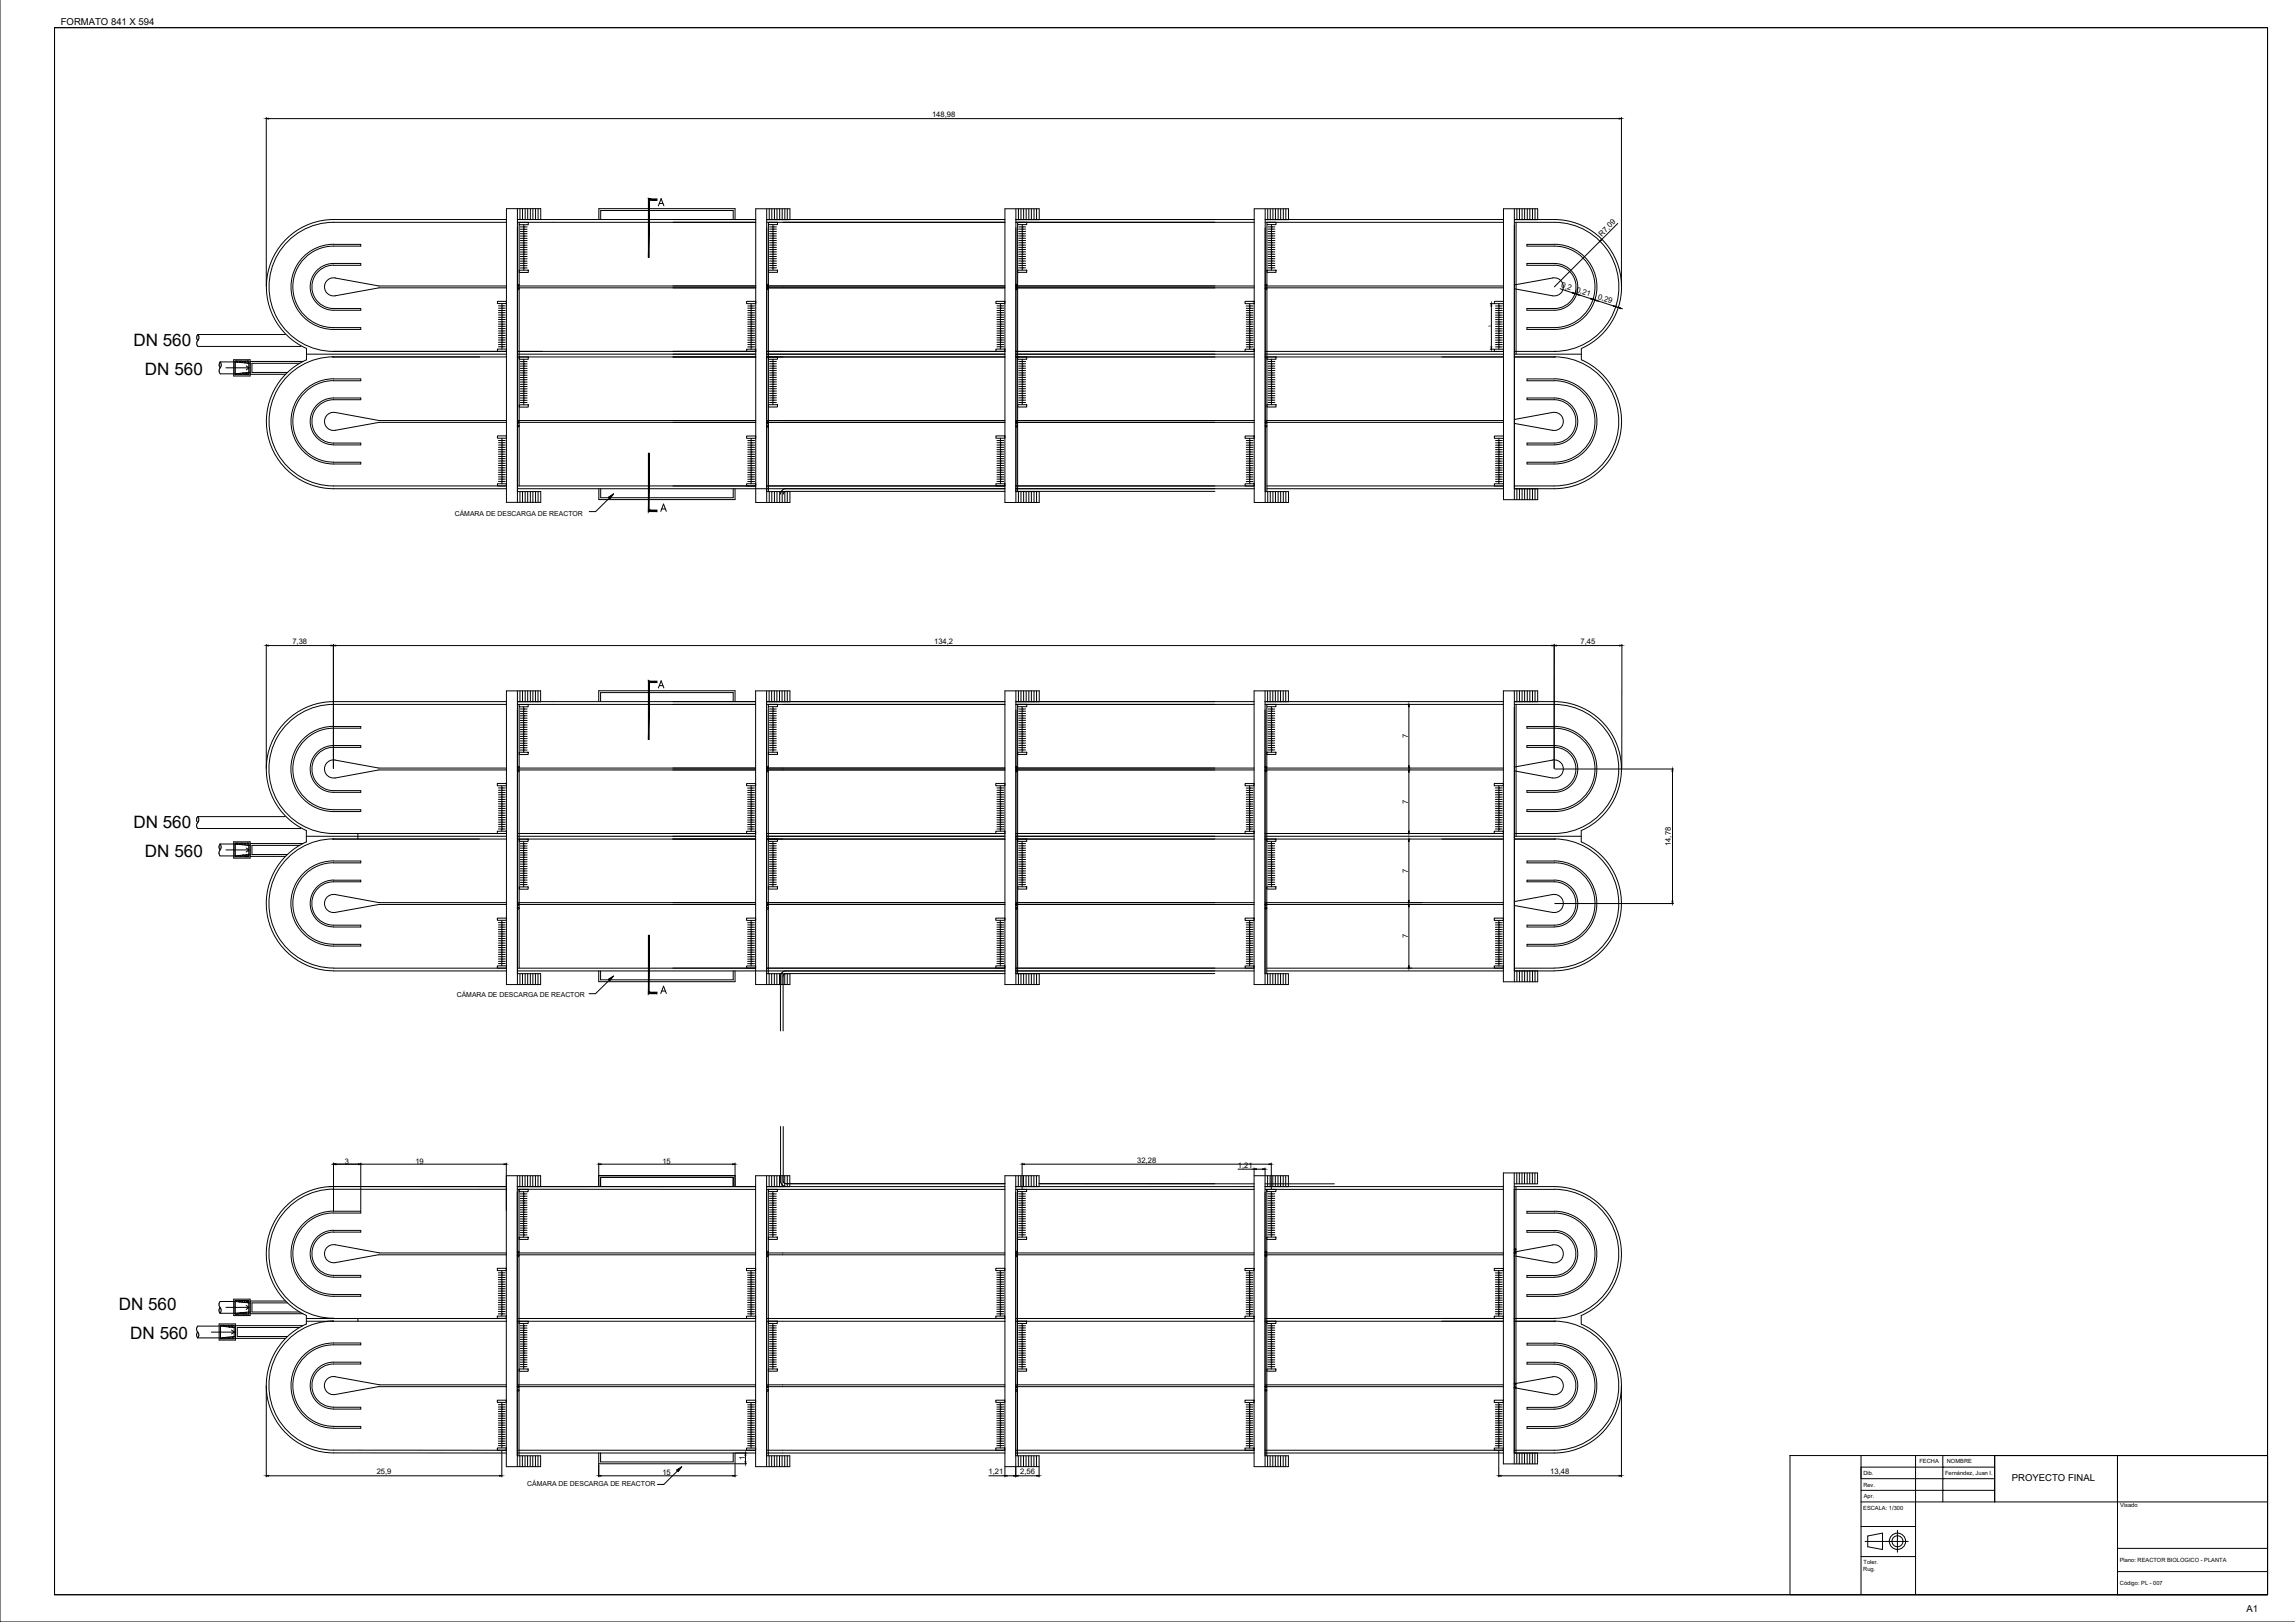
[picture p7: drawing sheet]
<svg xmlns="http://www.w3.org/2000/svg" width="841mm" height="594mm" viewBox="0 0 841 594" stroke-linecap="round" stroke-linejoin="round" font-family="sans-serif">
<defs><g id="words">
<g font-size="6.3">
<text x="48.9" y="126.6">DN 560</text>
<text x="53.1" y="137.4">DN 560</text>
<text x="48.9" y="303.2">DN 560</text>
<text x="53.1" y="314">DN 560</text>
<text x="43.5" y="479.7">DN 560</text>
<text x="47.8" y="490.5">DN 560</text>
</g>
<g font-size="3.5">
<text x="22.3" y="9.2">FORMATO 841 X 594</text>
<text x="737.3" y="542.5">PROYECTO FINAL</text>
<text x="823.3" y="590.4">A1</text>
</g>
<g font-size="2.8">
<text x="341.5" y="42.9">148,98</text>
<text x="587" y="86.8" transform="rotate(-45 587 86.8)">R7,09</text>
<text x="572" y="105.2" transform="rotate(18 572 105.2)">0,2</text>
<text x="577.5" y="107" transform="rotate(18 577.5 107)">0,21</text>
<text x="585.4" y="109.5" transform="rotate(18 585.4 109.5)">0,29</text>
<text x="107.1" y="235.9">7,38</text>
<text x="342.3" y="235.9">134,2</text>
<text x="579.2" y="235.9">7,45</text>
<text x="516.1" y="270.4" transform="rotate(-90 516.1 270.4)">7</text>
<text x="516.1" y="294.4" transform="rotate(-90 516.1 294.4)">7</text>
<text x="612.3" y="309.9" transform="rotate(-90 612.3 309.9)">14,78</text>
<text x="516.1" y="319.8" transform="rotate(-90 516.1 319.8)">7</text>
<text x="516.1" y="343.7" transform="rotate(-90 516.1 343.7)">7</text>
<text x="416.7" y="425.8">32,28</text>
<text x="126.4" y="426.2">3</text>
<text x="152.2" y="426.2">19</text>
<text x="242.7" y="426.2">15</text>
<text x="453.6" y="427.6">1,21</text>
<text x="138" y="539.9">25,9</text>
<text x="273" y="534.9" transform="rotate(-90 273 534.9)">1</text>
<text x="362.3" y="539.9">1,21</text>
<text x="373.8" y="539.9">2,56</text>
<text x="568.1" y="539.9">13,48</text>
<text x="242.7" y="540.3">15</text>
</g>
<g font-size="2.5">
<text x="166.7" y="189.2">CÁMARA DE DESCARGA DE REACTOR</text>
<text x="167.4" y="365.3">CÁMARA DE DESCARGA DE REACTOR</text>
<text x="193.2" y="544.3">CÁMARA DE DESCARGA DE REACTOR</text>
</g>
<g font-size="2.1">
<text x="703.4" y="536">FECHA</text>
<text x="713.4" y="536">NOMBRE</text>
<text x="682.8" y="540.2">Dib.</text>
<text x="682.8" y="544.5">Rev.</text>
<text x="712.8" y="540.2">Fernández, Juan I.</text>
<text x="683" y="548.7">Apr.</text>
<text x="682.8" y="553.1">ESCALA: 1/300</text>
<text x="776.9" y="552.1">Visado</text>
<text x="682.8" y="575.4">Rug.</text>
<text x="682.9" y="572.9">Toler.</text>
<text x="776.8" y="572.1">Plano: REACTOR BIOLOGICO - PLANTA</text>
<text x="776.9" y="580.6">Código: PL - 007</text>
</g>
<text font-size="1.2" x="546.3" y="119.9" transform="rotate(-90 546.3 119.9)">5</text>
</g></defs>
<!-- layer: 0 -->
<g fill="none" stroke="#000" stroke-width=".37">
<path d="M20 10.1h811v574h-811zM97.6 43v61.9M98.4 43.4h495M594.2 43v61.9M189.6 76.4v107.6M190.5 76.4v4M191.5 76.4v4M192.4 76.4v4M193.4 76.4v4M194.4 76.4v4M195.3 76.4v4M196.3 76.4v4"/>
<path d="M197.2 76.4v4M241.3 75.4l1-2.7 1 2.7M241.6 74.5h1.3M281 76.5v107.5M281.9 76.5v3.9M282.8 76.5v3.9M283.8 76.5v3.9M284.7 76.5v3.9M285.7 76.5v3.9M286.6 76.5v3.9M287.6 76.5v3.9M288.5 76.5v3.9"/>
<path d="M372.3 76.5v107.5M373.2 76.5v3.9M374.1 76.5v3.9M375.1 76.5v3.9M376 76.5v3.9M377 76.5v3.9M378 76.5v3.9M378.9 76.5v3.9M379.9 76.5v3.9M463.6 76.5v107.5M464.6 76.5v3.9M465.5 76.5v3.9"/>
<path d="M466.5 76.5v3.9M467.4 76.5v3.9M468.4 76.5v3.9M469.3 76.5v3.9M470.3 76.5v3.9M471.2 76.5v3.9M554.9 76.5v106.5M555.9 76.5v3.9M556.8 76.5v3.9M557.8 76.5v3.9M558.7 76.5v3.9M559.7 76.5v3.9"/>
<path d="M560.6 76.5v3.9M561.6 76.5v3.9M562.5 76.5v3.9M122.2 89.5h10v.6h-10a14.9 14.9 0 0 0-14.9 15 14.9 14.9 0 0 0 14.9 14.9h10v.7h-10M122.2 81.4h63.4M122.2 80.4h63.4M122.3 97.1a7.9 7.9 0 0 0-8 7.9 7.9 7.9 0 0 0 7.9 8h10v.6h-10a8.6 8.6 0 0 1-8.5-8.5 8.6 8.6 0 0 1 8.5-8.6h10v.7h-10M122.3 89.5a15.6 15.6 0 0 0-15.7 15.6 15.6 15.6 0 0 0 15.7 15.6M122.3 80.4a24.7 24.7 0 0 0-24.2 19.6 24.7 24.7 0 0 0 14.2 27.6v4.2M122.3 81.4a23.6 23.6 0 0 0-23.7 23.7 23.6 23.6 0 0 0 23.7 23.6M189.6 81.4h87.3M189.6 80.4h87.3"/>
<path d="M190.2 81.5h3.4v.8h-3.4zM190.2 98.9h3.4v.9h-3.4zM190.2 82.4v95.6M190.7 96.4h2.5M190.7 98.1h2.5M190.7 97.3h2.5M190.7 95.6h2.5M190.7 94.8h2.5M190.7 94h2.5M190.7 93.1h2.5M190.7 92.3h2.5M190.7 91.5h2.5"/>
<path d="M190.7 90.6h2.5M190.7 89.8h2.5M190.7 89h2.5M190.7 88.1h2.5M190.7 87.3h2.5M190.7 86.5h2.5M190.7 85.6h2.5M190.7 84.8h2.5M190.7 84h2.5M190.7 83.1h2.5M191.9 83.1h.1M191.9 84h.1"/>
<path d="M191.9 84.8h.1M191.9 85.6h.1M191.9 86.5h.1M191.9 87.3h.1M191.9 88.1h.1M191.9 89h.1M191.9 89.8h.1M191.9 90.6h.1M191.9 91.5h.1M191.9 92.3h.1M191.9 93.1h.1M191.9 94h.1"/>
<path d="M191.9 94.8h.1M191.9 95.6h.1M191.9 96.4h.1M191.9 97.3h.1M191.9 98.1h.1M191.9 82.3v16.6M198.2 80.4v-4h-12.6v107.6h12.6v-3.9h-8.6M219.5 80.4v-4h49.9v4M220.1 80.4v-3.3h48.6v3.3M281 81.4h87.3M281 80.4h87.3M281.6 81.4h3.3v.9h-3.3z"/>
<path d="M281.6 98.9h3.3v.9h-3.3zM281.6 82.5v97.6M282 96.4h2.5M282 98.1h2.5M282 97.3h2.5M282 95.6h2.5M282 94h2.5M282 93.1h2.5M282 92.3h2.5M282 91.4h2.5M282 90.6h2.5M282 89.8h2.5"/>
<path d="M282 88.9h2.5M282 88.1h2.5M282 87.3h2.5M282 85.6h2.5M282 83.9h2.5M282 83.1h2.5M282 94.8h2.5M282 86.4h2.5M282 84.8h2.5M283.3 83.1h.1M283.3 83.9h.1M283.3 84.8h.1"/>
<path d="M283.3 85.6h.1M283.3 86.4h.1M283.3 87.3h.1M283.3 88.1h.1M283.3 88.9h.1M283.3 89.8h.1M283.3 90.6h.1M283.3 91.4h.1M283.3 92.3h.1M283.3 93.1h.1M283.3 94h.1M283.3 94.8h.1"/>
<path d="M283.3 95.6h.1M283.3 96.4h.1M283.3 97.3h.1M283.3 98.1h.1M283.3 82.3v16.6M289.5 80.4v-3.9h-12.6v107.5h12.6v-3.9h-8.5M372.3 81.4h87.3M372.9 81.4h3.4v.9h-3.4zM372.9 98.9h3.4v.9h-3.4zM372.9 82.5v97.6M373.3 96.4h2.5M373.3 98.1h2.5"/>
<path d="M373.3 97.3h2.5M373.3 95.6h2.5M373.3 94h2.5M373.3 93.1h2.5M373.3 92.3h2.5M373.3 91.4h2.5M373.3 90.6h2.5M373.3 89.8h2.5M373.3 88.9h2.5M373.3 88.1h2.5M373.3 87.3h2.5M373.3 85.6h2.5"/>
<path d="M373.3 83.9h2.5M373.3 83.1h2.5M373.3 94.8h2.5M373.3 86.4h2.5M373.3 84.8h2.5M374.6 83.1h.1M374.6 83.9h.1M374.6 84.8h.1M374.6 85.6h.1M374.6 86.4h.1M374.6 87.3h.1M374.6 88.1h.1"/>
<path d="M374.6 88.9h.1M374.6 89.8h.1M374.6 90.6h.1M374.6 91.4h.1M374.6 92.3h.1M374.6 93.1h.1M374.6 94h.1M374.6 94.8h.1M374.6 95.6h.1M374.6 96.4h.1M374.6 97.3h.1M374.6 98.1h.1"/>
<path d="M374.6 82.3v16.6M380.8 80.4v-3.9h-12.5v107.5h12.5v-3.9h-8.5M459.6 80.4h-87.3M463.6 81.4h87.4M464.3 81.4h3.3v.9h-3.3zM464.3 98.9h3.3v.9h-3.3zM464.3 82.5v97.6M464.7 96.4h2.5M464.7 98.1h2.5M464.7 97.3h2.5M464.7 95.6h2.5M464.7 94h2.5"/>
<path d="M464.7 93.1h2.5M464.7 92.3h2.5M464.7 91.4h2.5M464.7 90.6h2.5M464.7 89.8h2.5M464.7 88.9h2.5M464.7 88.1h2.5M464.7 87.3h2.5M464.7 85.6h2.5M464.7 83.9h2.5M464.7 83.1h2.5M464.7 94.8h2.5"/>
<path d="M464.7 86.4h2.5M464.7 84.8h2.5M465.9 83.1h.1M465.9 83.9h.1M465.9 84.8h.1M465.9 85.6h.1M465.9 86.4h.1M465.9 87.3h.1M465.9 88.1h.1M465.9 88.9h.1M465.9 89.8h.1M465.9 90.6h.1"/>
<path d="M465.9 91.4h.1M465.9 92.3h.1M465.9 93.1h.1M465.9 94h.1M465.9 94.8h.1M465.9 95.6h.1M465.9 96.4h.1M465.9 97.3h.1M465.9 98.1h.1M465.9 82.3v16.6M472.2 80.4v-3.9h-12.6v107.5h12.6v-3.9h-8.6M551 80.4h-87.4"/>
<path d="M554.9 81.4h14.7a23.6 23.6 0 0 1 23.7 23.7 23.6 23.6 0 0 1-23.7 23.6M554.9 80.4h14.7a24.7 24.7 0 0 1 24.1 19.6 24.7 24.7 0 0 1-14.2 27.6M555.6 81.5v48.3M559.6 89.5h10a15.6 15.6 0 0 1 15.6 15.6 15.6 15.6 0 0 1-15.6 15.6h-10v-.7h10a14.9 14.9 0 0 0 14.9-14.9 14.9 14.9 0 0 0-14.9-15h-10zM563.5 80.4v-3.9h-12.5v106.5h12.5v-4M569.6 97.1a7.9 7.9 0 0 1 8 8 7.9 7.9 0 0 1-8 7.9h-10v.6h10a8.6 8.6 0 0 0 8.6-8.5 8.6 8.6 0 0 0-8.6-8.6h-10v.7h10M586.3 88.4l-16.7 16.7M592.8 81.8l-5.9 6M122.8 101.8l16.1 2.9h46.7M122.8 101.8a3.3 3.3 0 0 0-3.9 3.3 3.3 3.3 0 0 0 3.9 3.2M182.3 110.4h3.3v.8h-3.3zM182.7 119.5h2.5"/>
<path d="M182.7 118.7h2.5M182.7 117.9h2.5M182.7 116.2h2.5M182.7 113.7h2.5M182.7 112h2.5M182.7 117h2.5M182.7 115.4h2.5M182.7 114.5h2.5M182.7 112.9h2.5M183.9 112h.1M183.9 112.9h.1M183.9 113.7h.1"/>
<path d="M183.9 114.5h.1M183.9 115.4h.1M183.9 116.2h.1M183.9 117h.1M183.9 117.9h.1M183.9 118.7h.1M183.9 119.5h.1M183.9 111.2v16.7M185.6 105.4h-46.7l-16.1 2.9M189.6 105.4h87.3M189.6 104.7h87.3M189.7 104.6v.1"/>
<path d="M189.7 106h.4M189.7 104.7h.4M189.9 105.5l-.3 .3M189.9 104.1l-.3 .3M190.1 105.5l.1 .3M190.1 104.2l.1 .3M273.6 110.4h3.3v.8h-3.3zM274 119.6h2.5M274 118.7h2.5M274 117.9h2.5M274 117.1h2.5M274 116.2h2.5"/>
<path d="M274 115.4h2.5M274 114.6h2.5M274 113.7h2.5M274 112.1h2.5M274 112.9h2.5M275.3 112.1h.1M275.3 112.9h.1M275.3 113.7h.1M275.3 114.6h.1M275.3 115.4h.1M275.3 116.2h.1M275.3 117.1h.1"/>
<path d="M275.3 117.9h.1M275.3 118.7h.1M275.3 119.6h.1M275.3 111.2v16.7M281 105.4h87.3M281 104.7h87.3M281.1 104.6v.1M281.1 106h.3M281.1 104.7h.3M281.2 105.5l-.2 .3M281.2 104.1l-.2 .3M281.4 105.5l.2 .3"/>
<path d="M281.4 104.2l.2 .3M365 110.4h3.3v.8h-3.3zM365.3 119.5h2.5M365.3 118.7h2.5M365.3 117.9h2.5M365.3 116.2h2.5M365.3 113.7h2.5M365.3 112h2.5M365.3 117h2.5M365.3 115.4h2.5M365.3 114.5h2.5M365.3 112.9h2.5"/>
<path d="M366.6 112h.1M366.6 112.9h.1M366.6 113.7h.1M366.6 114.5h.1M366.6 115.4h.1M366.6 116.2h.1M366.6 117h.1M366.6 117.9h.1M366.6 118.7h.1M366.6 119.5h.1M366.6 111.2v16.7M372.3 105.4h87.3"/>
<path d="M372.3 104.7h87.3M372.4 106h.3M372.4 104.7h.3M372.5 105.5l-.2 .3M372.5 104.1l-.2 .3M372.7 105.5l.2 .3M372.7 104.2l.2 .3M456.3 110.4h3.3v.8h-3.3zM456.7 112.9h2.5M456.7 119.6h2.5M456.7 118.7h2.5M456.7 117.9h2.5"/>
<path d="M456.7 117.1h2.5M456.7 116.2h2.5M456.7 115.4h2.5M456.7 114.6h2.5M456.7 113.7h2.5M456.7 112.1h2.5M458 112.1h.1M458 112.9h.1M458 113.7h.1M458 114.6h.1M458 115.4h.1M458 116.2h.1"/>
<path d="M458 117.1h.1M458 117.9h.1M458 118.7h.1M458 119.6h.1M458 111.2v16.7M463.6 105.4h87.4M463.6 104.7h87.4M463.7 104.6v.1M463.7 106h.4M463.7 104.7h.4M463.9 105.5l-.3 .3M463.9 104.1l-.3 .3"/>
<path d="M464.1 105.5l.1 .3M464.1 104.2l.1 .3M546.1 111.2h1.3M546.5 112.1v15M547.6 110.4h3.4v.8h-3.4zM548 112.9h2.5M548 119.6h2.5M548 118.7h2.5M548 117.9h2.5M548 117.1h2.5M548 116.2h2.5M548 115.4h2.5"/>
<path d="M548 114.6h2.5M548 113.7h2.5M548 112.1h2.5M549.3 112.1h.1M549.3 112.9h.1M549.3 113.7h.1M549.3 114.6h.1M549.3 115.4h.1M549.3 116.2h.1M549.3 117.1h.1M549.3 117.9h.1M549.3 118.7h.1"/>
<path d="M549.3 119.6h.1M549.3 111.2v16.7M554.9 105.8l14.1 2.5M569 101.8l-14.1 2.6M569 101.8a3.3 3.3 0 0 1 3.9 3.3 3.3 3.3 0 0 1-3.9 3.2M571.7 105.8l4.6 1.5M577.3 107.1l-.1 .2M577.8 107.7l-.6-.2 5.8 1.9M577.9 107.3l-.1 .2M578.6 108l.7 .3M583.8 109.7l.6 .2M583.9 109.2l-.1 .3"/>
<path d="M584.5 109.4v.3M585.2 110.1l6.1 2M585.2 110.1l.8 .3M592.1 112.3l.9 .3M592.2 111.9v.3M593.1 112.2l-.1 .3M593.8 112.9l.8 .2M72.5 122.5h32.1M72.5 124.7a1.54 1.54 0 0 0 0 2.2h37.8M72.5 122.5a1.59 1.59 0 0 0 0 2.2M72.5 122.5l.4 .9-.4 1.3M80.7 132.6l.4 .8-.4 1.3"/>
<path d="M80.7 132.6l-.4 .8 .4 1.3M80.7 134.7l-.4 .9 .4 1.3h5.4l5.6-.5M80.7 132.6h5.4l5.6 .5M82.8 134.7h8.4M85.6 131.8h6.1v5.9h-6.1zM86.1 132.2h5v5h-5zM86.3 132.4v.1M86.4 137.2h.1M86.5 132.6h.1M86.6 137v.1M86.7 132.3h.1M86.7 136.8v.1"/>
<path d="M86.8 132.5h.1M87 132.6h.1M87 136.8v.1M87.1 132.3h.1M87.2 132.5l-.1 .1M87.3 137.1v.1M87.4 132.3h.1M87.4 136.9h.1M87.5 136.8h.1M87.8 132.7h.1M87.8 132.3v.1M87.8 136.9v.1"/>
<path d="M87.9 132.5h.1M88 132.4h.1M88 136.8h.1M88 132.6v.1M88.1 136.7v.1M88.2 132.4v.1M88.3 137h.1M88.3 137.1h.1M88.5 132.2v.1M88.5 132.4v.1M88.5 132.7h.1M88.6 136.9h.1"/>
<path d="M88.6 137v.1M88.7 132.6h.1M88.9 132.4h.1M88.9 132.8h.1M88.9 136.7h.1M88.9 136.8v.1M89 132.6h.1M89.1 136.6h.1M89.2 136.6v.1M89.2 132.5v.1M89.2 136.6h.1M89.3 132.3v.1"/>
<path d="M89.3 137h.1M89.4 132.6h.1M89.5 137.1v.1M89.6 136.7v.1M89.7 132.9h.1M89.7 137h.1M89.8 132.6l-.1 .2M89.8 132.4h.1M89.8 132.6h-.1M89.9 132.4h-.1M89.9 132.6h.1M89.9 137.2h.1"/>
<path d="M90 136.6v.2M90 137v.1M90.2 132.4l-.1 .2M90.2 132.9v.1M90.2 136.5h.1M90.2 134l1 .7M90.2 137h.1M90.3 136.7h.1M90.3 136.5h.1M90.5 132.3h.1M90.5 137.1v.1M90.6 132.7h.1"/>
<path d="M90.6 132.9h.1M90.7 136.7v.1M90.7 137.1v.1M90.8 132.2h.1M90.8 136.8v.1M90.8 137.2h.1M90.8 132.5v.1M90.8 133h.1M90.9 133v.1M91 136.4h.1M91 132.6h.1M91 136.7h.1"/>
<path d="M91 136.5h.1M91.1 136.5h.1M91.2 134.7l-1 .8M91.7 137.1h13M91.7 132.4h19.3M109.9 133.1h-17.6v3.3h13.1M112.3 129.7h73.3M112.3 131.8a24.7 24.7 0 0 0-14.2 27.6 24.7 24.7 0 0 0 24.2 19.6M121.7 130.7h63.9M122.2 138.8h10v.7l-10-.1a14.9 14.9 0 0 0-14.9 14.9 14.9 14.9 0 0 0 14.9 15h10v.6h-10M122.2 128.7h63.4M122.3 130.7a23.6 23.6 0 0 0-23.7 23.6 23.6 23.6 0 0 0 23.7 23.7h63.3"/>
<path d="M122.3 138.7a15.6 15.6 0 0 0-15.7 15.6 15.6 15.6 0 0 0 15.7 15.6M182.3 127.9h3.3v.8h-3.3zM182.7 126.2h2.5M182.7 123.7h2.5M182.7 122h2.5M182.7 121.2h2.5M182.7 120.4h2.5M182.7 127h2.5M182.7 125.4h2.5M182.7 124.5h2.5M182.7 122.9h2.5M183.9 120.4h.1"/>
<path d="M183.9 121.2h.1M183.9 122h.1M183.9 122.9h.1M183.9 123.7h.1M183.9 124.5h.1M183.9 125.4h.1M183.9 126.2h.1M183.9 127h.1M189.6 130.7h87.3M189.6 128.7h87.3M189.6 129.7h87.3M190.2 130.7h3.4v.9h-3.4z"/>
<path d="M190.7 132.4h2.5M190.7 136.6h2.5M190.7 139.9h2.5M190.7 139.1h2.5M190.7 138.3h2.5M190.7 137.4h2.5M190.7 135.8h2.5M190.7 134.9h2.5M190.7 134.1h2.5M190.7 133.3h2.5M191.9 132.4h.1M191.9 133.3h.1"/>
<path d="M191.9 134.1h.1M191.9 134.9h.1M191.9 135.8h.1M191.9 136.6h.1M191.9 137.4h.1M191.9 138.3h.1M191.9 139.1h.1M191.9 139.9h.1M191.9 131.6v16.7M273.6 127.9h3.3v.8h-3.3zM274 127.1h2.5M274 126.2h2.5"/>
<path d="M274 125.4h2.5M274 124.6h2.5M274 123.7h2.5M274 122.9h2.5M274 122.1h2.5M274 121.2h2.5M274 120.4h2.5M275.3 120.4h.1M275.3 121.2h.1M275.3 122.1h.1M275.3 122.9h.1M275.3 123.7h.1"/>
<path d="M275.3 124.6h.1M275.3 125.4h.1M275.3 126.2h.1M275.3 127.1h.1M281 130.7h87.3M281 128.7h87.3M281 129.7h87.3M281.6 130.7h3.3v.9h-3.3zM282 132.4h2.5M282 136.6h2.5M282 139.9h2.5M282 139.1h2.5"/>
<path d="M282 138.2h2.5M282 137.4h2.5M282 135.7h2.5M282 134.1h2.5M282 134.9h2.5M282 133.2h2.5M283.3 132.4h.1M283.3 133.2h.1M283.3 134.1h.1M283.3 134.9h.1M283.3 135.7h.1M283.3 136.6h.1"/>
<path d="M283.3 137.4h.1M283.3 138.2h.1M283.3 139.1h.1M283.3 139.9h.1M283.3 131.6v16.6M365 127.9h3.3v.8h-3.3zM365.3 126.2h2.5M365.3 123.7h2.5M365.3 122h2.5M365.3 121.2h2.5M365.3 120.4h2.5M365.3 127h2.5"/>
<path d="M365.3 125.4h2.5M365.3 124.5h2.5M365.3 122.9h2.5M366.6 120.4h.1M366.6 121.2h.1M366.6 122h.1M366.6 122.9h.1M366.6 123.7h.1M366.6 124.5h.1M366.6 125.4h.1M366.6 126.2h.1M366.6 127h.1"/>
<path d="M372.3 130.7h87.3M372.3 128.7h87.3M372.3 129.7h87.3M372.9 130.7h3.4v.9h-3.4zM373.3 132.4h2.5M373.3 136.6h2.5M373.3 139.9h2.5M373.3 139.1h2.5M373.3 138.2h2.5M373.3 137.4h2.5M373.3 135.7h2.5M373.3 134.1h2.5"/>
<path d="M373.3 134.9h2.5M373.3 133.2h2.5M374.6 132.4h.1M374.6 133.2h.1M374.6 134.1h.1M374.6 134.9h.1M374.6 135.7h.1M374.6 136.6h.1M374.6 137.4h.1M374.6 138.2h.1M374.6 139.1h.1M374.6 139.9h.1"/>
<path d="M374.6 131.6v16.6M456.3 127.9h3.3v.8h-3.3zM456.7 127.1h2.5M456.7 126.2h2.5M456.7 125.4h2.5M456.7 124.6h2.5M456.7 123.7h2.5M456.7 122.9h2.5M456.7 122.1h2.5M456.7 121.2h2.5M456.7 120.4h2.5M458 120.4h.1"/>
<path d="M458 121.2h.1M458 122.1h.1M458 122.9h.1M458 123.7h.1M458 124.6h.1M458 125.4h.1M458 126.2h.1M458 127.1h.1M463.6 130.7h87.4M463.6 128.7h87.4M463.6 129.7h87.4M464.3 130.7h3.3v.9h-3.3z"/>
<path d="M464.7 132.4h2.5M464.7 136.6h2.5M464.7 139.9h2.5M464.7 139.1h2.5M464.7 138.2h2.5M464.7 137.4h2.5M464.7 135.7h2.5M464.7 134.1h2.5M464.7 134.9h2.5M464.7 133.2h2.5M465.9 132.4h.1M465.9 133.2h.1"/>
<path d="M465.9 134.1h.1M465.9 134.9h.1M465.9 135.7h.1M465.9 136.6h.1M465.9 137.4h.1M465.9 138.2h.1M465.9 139.1h.1M465.9 139.9h.1M465.9 131.6v16.6M546.1 127.9h1.3M547.6 127.9h3.4v.8h-3.4zM548 127.1h2.5"/>
<path d="M548 126.2h2.5M548 125.4h2.5M548 124.6h2.5M548 123.7h2.5M548 122.9h2.5M548 122.1h2.5M548 121.2h2.5M548 120.4h2.5M549.3 120.4h.1M549.3 121.2h.1M549.3 122.1h.1M549.3 122.9h.1"/>
<path d="M549.3 123.7h.1M549.3 124.6h.1M549.3 125.4h.1M549.3 126.2h.1M549.3 127.1h.1M554.9 130.7h15.2M554.9 128.7h15.2M554.9 129.7h24.6M569.6 130.7a23.6 23.6 0 0 1 23.6 23.6 23.6 23.6 0 0 1-23.6 23.7h-14.7M569.6 138.7a15.6 15.6 0 0 1 15.6 15.6 15.6 15.6 0 0 1-15.6 15.6h-10v-.6h10a14.9 14.9 0 0 0 14.9-14.9 14.9 14.9 0 0 0-14.9-15l-10 .1v-.7h10M579.5 127.6v4.2M579.5 131.8a24.7 24.7 0 0 1 14.2 27.6 24.7 24.7 0 0 1-24.1 19.6h-14.7"/>
<path d="M122.8 151.1l16.1 2.9h46.7M122.8 151.1a3.3 3.3 0 0 0-3.9 3.2 3.3 3.3 0 0 0 3.9 3.3M182.3 159.7h3.3v.8h-3.3zM185.6 154.7h-46.7l-16.1 2.9M189.6 154h87.3M189.7 154.9v.1M189.7 156.3h.4M189.7 155h.4M189.9 154.4l-.3 .3h87.3M189.9 155.7l-.3 .4M190.1 155.8l.1 .3M190.1 154.4l.1 .4"/>
<path d="M190.2 148.3h3.4v.8h-3.4zM190.7 145.8h2.5M190.7 147.4h2.5M190.7 146.6h2.5M190.7 144.9h2.5M190.7 144.1h2.5M190.7 143.3h2.5M190.7 142.4h2.5M190.7 141.6h2.5M190.7 140.8h2.5M191.9 140.8h.1M191.9 141.6h.1"/>
<path d="M191.9 142.4h.1M191.9 143.3h.1M191.9 144.1h.1M191.9 144.9h.1M191.9 145.8h.1M191.9 146.6h.1M191.9 147.4h.1M273.6 159.7h3.3v.8h-3.3zM281 154h87.3M281.1 156.3l.3 .1M281.1 155h.3M281.2 154.4l-.2 .3h87.3"/>
<path d="M281.2 155.8l-.2 .3M281.4 155.8l.2 .4M281.4 154.5l.2 .4M281.6 148.2h3.3v.9h-3.3zM282 145.7h2.5M282 147.4h2.5M282 146.6h2.5M282 144.9h2.5M282 144.1h2.5M282 141.6h2.5M282 143.2h2.5M282 142.4h2.5"/>
<path d="M282 140.7h2.5M283.3 140.7h.1M283.3 141.6h.1M283.3 142.4h.1M283.3 143.2h.1M283.3 144.1h.1M283.3 144.9h.1M283.3 145.7h.1M283.3 146.6h.1M283.3 147.4h.1M365 159.7h3.3v.8h-3.3zM372.3 154h87.3"/>
<path d="M372.4 156.3l.3 .1M372.4 155h.3M372.5 154.4l-.2 .3h87.3M372.5 155.8l-.2 .3M372.7 155.8l.2 .4M372.7 154.5l.2 .4M372.9 148.2h3.4v.9h-3.4zM373.3 145.7h2.5M373.3 147.4h2.5M373.3 146.6h2.5M373.3 144.9h2.5M373.3 144.1h2.5"/>
<path d="M373.3 141.6h2.5M373.3 143.2h2.5M373.3 142.4h2.5M373.3 140.7h2.5M374.6 140.7h.1M374.6 141.6h.1M374.6 142.4h.1M374.6 143.2h.1M374.6 144.1h.1M374.6 144.9h.1M374.6 145.7h.1M374.6 146.6h.1"/>
<path d="M374.6 147.4h.1M456.3 159.7h3.3v.8h-3.3zM463.6 154h87.4M463.7 156.3l.4 .1M463.7 155h.4M463.9 154.4l-.3 .3h87.4M463.9 155.8l-.3 .3M464.1 155.8l.1 .4M464.1 154.5l.1 .4M464.3 148.2h3.3v.9h-3.3zM464.7 145.7h2.5M464.7 147.4h2.5"/>
<path d="M464.7 146.6h2.5M464.7 144.9h2.5M464.7 144.1h2.5M464.7 141.6h2.5M464.7 143.2h2.5M464.7 142.4h2.5M464.7 140.7h2.5M465.9 140.7h.1M465.9 141.6h.1M465.9 142.4h.1M465.9 143.2h.1M465.9 144.1h.1"/>
<path d="M465.9 144.9h.1M465.9 145.7h.1M465.9 146.6h.1M465.9 147.4h.1M547.6 159.7h3.4v.8h-3.4zM554.9 155.1l14.1 2.5M569 151.1l-14.1 2.5M569 151.1a3.3 3.3 0 0 1 3.9 3.2 3.3 3.3 0 0 1-3.9 3.3M122.2 179h63.4M122.2 162.9a8.6 8.6 0 0 1-8.5-8.6 8.6 8.6 0 0 1 8.5-8.5h10v.6h-10a7.9 7.9 0 0 0-7.9 8 7.9 7.9 0 0 0 8 7.9h9.9v.7h-10M182.3 177.2h3.3v.8h-3.3zM182.7 163h2.5"/>
<path d="M182.7 176.3h2.5M182.7 174.7h2.5M182.7 172.2h2.5M182.7 170.5h2.5M182.7 169.7h2.5M182.7 168.8h2.5M182.7 168h2.5M182.7 167.2h2.5M182.7 166.3h2.5M182.7 164.7h2.5M182.7 163.8h2.5M182.7 162.2h2.5"/>
<path d="M182.7 161.3h2.5M182.7 175.5h2.5M182.7 173.8h2.5M182.7 173h2.5M182.7 171.3h2.5M182.7 165.5h2.5M183.9 161.3h.1M183.9 162.2h.1M183.9 163h.1M183.9 163.8h.1M183.9 164.7h.1M183.9 165.5h.1"/>
<path d="M183.9 166.3h.1M183.9 167.2h.1M183.9 168h.1M183.9 168.8h.1M183.9 169.7h.1M183.9 170.5h.1M183.9 171.3h.1M183.9 172.2h.1M183.9 173h.1M183.9 173.8h.1M183.9 174.7h.1M183.9 175.5h.1"/>
<path d="M183.9 176.3h.1M183.9 160.5v16.7M189.6 179h178.7M189.6 178h87.3M219.5 179v4h49.9v-4M220.1 179v3.3h48.6v-3.3M273.6 177.2h3.3v.8h-3.3zM274 176.4h2.5M274 175.5h2.5M274 174.7h2.5M274 173.9h2.5M274 173h2.5"/>
<path d="M274 172.2h2.5M274 171.4h2.5M274 170.5h2.5M274 169.7h2.5M274 168.9h2.5M274 168h2.5M274 167.2h2.5M274 166.4h2.5M274 165.5h2.5M274 164.7h2.5M274 163.8h2.5M274 163h2.5"/>
<path d="M274 162.2h2.5M274 161.3h2.5M275.3 161.3h.1M275.3 162.2h.1M275.3 163h.1M275.3 163.8h.1M275.3 164.7h.1M275.3 165.5h.1M275.3 166.4h.1M275.3 167.2h.1M275.3 168h.1M275.3 168.9h.1"/>
<path d="M275.3 169.7h.1M275.3 170.5h.1M275.3 171.4h.1M275.3 172.2h.1M275.3 173h.1M275.3 173.9h.1M275.3 174.7h.1M275.3 175.5h.1M275.3 176.4h.1M275.3 160.5v16.7M281 178h87.3M288 179a2.02 2.02 0 0 0-2 2"/>
<path d="M365 177.2h3.3v.8h-3.3zM365.3 163h2.5M365.3 176.3h2.5M365.3 174.7h2.5M365.3 172.2h2.5M365.3 170.5h2.5M365.3 169.7h2.5M365.3 168.8h2.5M365.3 168h2.5M365.3 167.2h2.5M365.3 166.3h2.5M365.3 164.7h2.5"/>
<path d="M365.3 163.8h2.5M365.3 162.2h2.5M365.3 161.3h2.5M365.3 175.5h2.5M365.3 173.8h2.5M365.3 173h2.5M365.3 171.3h2.5M365.3 165.5h2.5M366.6 161.3h.1M366.6 162.2h.1M366.6 163h.1M366.6 163.8h.1"/>
<path d="M366.6 164.7h.1M366.6 165.5h.1M366.6 166.3h.1M366.6 167.2h.1M366.6 168h.1M366.6 168.8h.1M366.6 169.7h.1M366.6 170.5h.1M366.6 171.3h.1M366.6 172.2h.1M366.6 173h.1M366.6 173.8h.1"/>
<path d="M366.6 174.7h.1M366.6 175.5h.1M366.6 176.3h.1M366.6 160.5v16.7M368.3 180h-80.3a1.01 1.01 0 0 0-1 1M372.3 179h87.3M372.3 178h87.3M372.3 180h72.9M456.3 177.2h3.3v.8h-3.3zM456.7 176.4h2.5M456.7 175.5h2.5M456.7 174.7h2.5"/>
<path d="M456.7 173.9h2.5M456.7 173h2.5M456.7 172.2h2.5M456.7 171.4h2.5M456.7 170.5h2.5M456.7 169.7h2.5M456.7 168.9h2.5M456.7 168h2.5M456.7 167.2h2.5M456.7 166.4h2.5M456.7 165.5h2.5M456.7 164.7h2.5"/>
<path d="M456.7 163.8h2.5M456.7 163h2.5M456.7 162.2h2.5M456.7 161.3h2.5M458 161.3h.1M458 162.2h.1M458 163h.1M458 163.8h.1M458 164.7h.1M458 165.5h.1M458 166.4h.1M458 167.2h.1"/>
<path d="M458 168h.1M458 168.9h.1M458 169.7h.1M458 170.5h.1M458 171.4h.1M458 172.2h.1M458 173h.1M458 173.9h.1M458 174.7h.1M458 175.5h.1M458 176.4h.1M458 160.5v16.7"/>
<path d="M464.3 179h86.7M464.3 178h86.7M547.6 177.2h3.4v.8h-3.4zM548 176.4h2.5M548 175.5h2.5M548 174.7h2.5M548 173.9h2.5M548 173h2.5M548 172.2h2.5M548 171.4h2.5M548 170.5h2.5M548 169.7h2.5"/>
<path d="M548 168.9h2.5M548 168h2.5M548 167.2h2.5M548 166.4h2.5M548 165.5h2.5M548 164.7h2.5M548 163h2.5M548 162.2h2.5M548 161.3h2.5M548 163.9h2.5M549.3 161.3h.1M549.3 162.2h.1"/>
<path d="M549.3 163h.1M549.3 163.9h.1M549.3 164.7h.1M549.3 165.5h.1M549.3 166.4h.1M549.3 167.2h.1M549.3 168h.1M549.3 168.9h.1M549.3 169.7h.1M549.3 170.5h.1M549.3 171.4h.1M549.3 172.2h.1"/>
<path d="M549.3 173h.1M549.3 173.9h.1M549.3 174.7h.1M549.3 175.5h.1M549.3 176.4h.1M549.3 160.5v16.7M555.9 179v4M556.8 179v4M557.8 179v4M558.7 179v4M559.7 179v4M560.6 179v4"/>
<path d="M561.6 179v4M562.5 179v4M569.6 162.9a8.6 8.6 0 0 0 8.6-8.6 8.6 8.6 0 0 0-8.6-8.5h-10v.6h10a7.9 7.9 0 0 1 7.9 7.9 7.9 7.9 0 0 1-7.9 8h-10v.7h10M190.5 180.1v3.9M191.5 180.1v3.9M192.4 180.1v3.9M193.4 180.1v3.9M194.4 180.1v3.9M195.3 180.1v3.9M196.3 180.1v3.9M197.2 180.1v3.9M223 182.1l1.8-1.2-1.3 1.7z"/>
<path d="M224 181.5l-.9 .7M224.2 181.7l-.8 .8M224.8 180.9l-6.5 6.5h-2.4M242.1 187.3l1.1-2.7 1 2.7M242.5 186.4h1.3M281.9 180.1v3.9M282.8 180.1v3.9M283.8 180.1v3.9M284.7 180.1v3.9M285.7 180.1v3.9M286.6 180.1v3.9M287.6 180.1v3.9"/>
<path d="M288.5 180.1v3.9M373.2 180.1v3.9M374.1 180.1v3.9M375.1 180.1v3.9M376 180.1v3.9M377 180.1v3.9M378 180.1v3.9M378.9 180.1v3.9M379.9 180.1v3.9M464.6 180.1v3.9M465.5 180.1v3.9M466.5 180.1v3.9"/>
<path d="M467.4 180.1v3.9M468.4 180.1v3.9M469.3 180.1v3.9M470.3 180.1v3.9M471.2 180.1v3.9M97.6 236v45.4M98.4 236.4h22.9M122.2 236v45.4M123 236.4h445.7M569.6 236l-.1 45.4M570.4 236.4h23.1M594.4 236l-.1 45.4"/>
<path d="M185.6 258h-63.4a23.6 23.6 0 0 0-23.6 23.6 23.6 23.6 0 0 0 23.6 23.7h63.4M185.6 257h-63.4a24.7 24.7 0 0 0-24.1 19.6 24.7 24.7 0 0 0 14.2 27.6M189.6 258h87.3M189.6 253v107.6M190.2 258h3.3v.9h-3.3zM190.2 259v95.6M190.5 253v4M190.6 259.7h2.6M191.5 253v4M191.9 259.7h.1M191.9 258.9v16.6M192.4 253v4"/>
<path d="M193.4 253v4M194.4 253v4M195.3 253v4M196.2 253v4M197.1 253v4M198.1 257v-4h-12.5v107.6h12.5v-4h-8.5M219.4 257v-4h50v4M220.1 257v-3.3h48.6v3.3M241.3 252l1-2.6 1 2.6M241.6 251.1h1.3M276.9 257h-87.3M280.9 258h87.4"/>
<path d="M280.9 257h87.4M280.9 253v107.6M281.6 258h3.3v.8h-3.3zM281.6 259.1v97.5M281.9 253v4M282 259.7h2.5M282.8 253v4M283.3 259.7h.1M283.3 258.8v16.7M283.8 253v4M284.7 253v4M285.7 253v4"/>
<path d="M286.6 253v4M287.6 253v4M288.5 253v4M289.5 257v-4h-12.6v107.6h12.6v-4h-8.6M372.3 258h87.3M372.3 253v107.6M372.9 258h3.4v.8h-3.4zM372.9 259.1v97.5M373.2 253v4M373.3 259.7h2.5M374.1 253v4M374.6 259.7h.1"/>
<path d="M374.6 258.8v16.7M375.1 253v4M376 253v4M377 253v4M378 253v4M378.9 253v4M379.9 253v4M380.8 257v-4h-12.5v107.6h12.5v-4h-8.5M459.6 257h-87.3M463.6 258h87.3M463.6 253v107.6M464.2 258h3.4v.8h-3.4z"/>
<path d="M464.2 259.1v97.5M464.5 253v4M464.7 259.7h2.4M465.5 253v4M465.9 259.7h.1M465.9 258.8v16.7M466.4 253v4M467.4 253v4M468.3 253v4M469.3 253v4M470.2 253v4M471.2 253v4"/>
<path d="M472.1 257v-4h-12.5v107.6h12.5v-4h-8.5M516.3 258.8v21.7M550.9 257h-87.3M554.9 258h14.6a23.6 23.6 0 0 1 23.7 23.6 23.6 23.6 0 0 1-23.7 23.7M554.9 257h14.7a24.7 24.7 0 0 1 24.1 19.6 24.7 24.7 0 0 1-14.2 27.6M554.9 253v106.6M555.6 258v48.3M555.9 253v4M556.8 253v4M557.8 253v4M558.7 253v4M559.7 253v4"/>
<path d="M560.6 253v4M561.6 253v4M562.5 253v4M563.5 257v-4h-12.6v106.6h12.6v-4M111 270.8a15.6 15.6 0 0 1 11.2-4.8l10 .1v.6h-10a14.9 14.9 0 0 0-14.9 14.9 14.9 14.9 0 0 0 14.9 15h10v.6h-10a15.6 15.6 0 0 1-14.4-9.5 15.6 15.6 0 0 1 3.2-16.9zM115.9 275.9a8.6 8.6 0 0 1 6.3-2.8h10v.6h-9.9a7.9 7.9 0 0 0-8 7.9 7.9 7.9 0 0 0 7.9 8h10v.6h-10a8.6 8.6 0 0 1-7.8-5.1 8.6 8.6 0 0 1 1.5-9.2zM122.8 278.4l16.1 2.9h46.7M122.8 278.4a3.3 3.3 0 0 0-3.9 3.2 3.3 3.3 0 0 0 3.9 3.3M190.2 275.5h3.3v.9h-3.3zM190.6 274.7h2.6M190.6 273.9h2.6M190.6 273h2.6"/>
<path d="M190.6 272.2h2.6M190.6 271.4h2.6M190.6 270.5h2.6M190.6 269.7h2.6M190.6 268.9h2.6M190.6 268h2.6M190.6 267.2h2.6M190.6 266.4h2.6M190.6 265.5h2.6M190.6 264.7h2.6M190.6 263.9h2.6M190.6 263h2.6"/>
<path d="M190.6 262.2h2.6M190.6 261.4h2.6M190.6 260.5h2.6M191.9 260.5h.1M191.9 261.4h.1M191.9 262.2h.1M191.9 263h.1M191.9 263.9h.1M191.9 264.7h.1M191.9 265.5h.1M191.9 266.4h.1M191.9 267.2h.1"/>
<path d="M191.9 268h.1M191.9 268.9h.1M191.9 269.7h.1M191.9 270.5h.1M191.9 271.4h.1M191.9 272.2h.1M191.9 273h.1M191.9 273.9h.1M191.9 274.7h.1M281.6 275.5h3.3v.8h-3.3zM282 273.8h2.5M282 273h2.5"/>
<path d="M282 272.2h2.5M282 271.3h2.5M282 270.5h2.5M282 269.7h2.5M282 268h2.5M282 265.5h2.5M282 264.7h2.5M282 263.8h2.5M282 263h2.5M282 262.2h2.5M282 261.3h2.5M282 274.7h2.5"/>
<path d="M282 268.8h2.5M282 267.2h2.5M282 266.3h2.5M282 260.5h2.5M283.3 260.5h.1M283.3 261.3h.1M283.3 262.2h.1M283.3 263h.1M283.3 263.8h.1M283.3 264.7h.1M283.3 265.5h.1M283.3 266.3h.1"/>
<path d="M283.3 267.2h.1M283.3 268h.1M283.3 268.8h.1M283.3 269.7h.1M283.3 270.5h.1M283.3 271.3h.1M283.3 272.2h.1M283.3 273h.1M283.3 273.8h.1M283.3 274.7h.1M372.9 275.5h3.4v.8h-3.4zM373.3 273.8h2.5"/>
<path d="M373.3 273h2.5M373.3 272.2h2.5M373.3 271.3h2.5M373.3 270.5h2.5M373.3 269.7h2.5M373.3 268h2.5M373.3 265.5h2.5M373.3 264.7h2.5M373.3 263.8h2.5M373.3 263h2.5M373.3 262.2h2.5M373.3 261.3h2.5"/>
<path d="M373.3 274.7h2.5M373.3 268.8h2.5M373.3 267.2h2.5M373.3 266.3h2.5M373.3 260.5h2.5M374.6 260.5h.1M374.6 261.3h.1M374.6 262.2h.1M374.6 263h.1M374.6 263.8h.1M374.6 264.7h.1M374.6 265.5h.1"/>
<path d="M374.6 266.3h.1M374.6 267.2h.1M374.6 268h.1M374.6 268.8h.1M374.6 269.7h.1M374.6 270.5h.1M374.6 271.3h.1M374.6 272.2h.1M374.6 273h.1M374.6 273.8h.1M374.6 274.7h.1M464.2 275.5h3.4v.8h-3.4z"/>
<path d="M464.7 273.8h2.4M464.7 273h2.4M464.7 272.2h2.4M464.7 271.3h2.4M464.7 270.5h2.4M464.7 269.7h2.4M464.7 268h2.4M464.7 265.5h2.4M464.7 264.7h2.4M464.7 263.8h2.4M464.7 263h2.4M464.7 262.2h2.4"/>
<path d="M464.7 261.3h2.4M464.7 274.7h2.4M464.7 268.8h2.4M464.7 267.2h2.4M464.7 266.3h2.4M464.7 260.5h2.4M465.9 260.5h.1M465.9 261.3h.1M465.9 262.2h.1M465.9 263h.1M465.9 263.8h.1M465.9 264.7h.1"/>
<path d="M465.9 265.5h.1M465.9 266.3h.1M465.9 267.2h.1M465.9 268h.1M465.9 268.8h.1M465.9 269.7h.1M465.9 270.5h.1M465.9 271.3h.1M465.9 272.2h.1M465.9 273h.1M465.9 273.8h.1M465.9 274.7h.1"/>
<path d="M559.6 266.1l10-.1a15.6 15.6 0 0 1 15.6 15.6 15.6 15.6 0 0 1-15.6 15.6h-10v-.6h10a14.9 14.9 0 0 0 14.9-15 14.9 14.9 0 0 0-14.9-14.9h-10zM559.6 273.1h10a8.6 8.6 0 0 1 8.6 8.5 8.6 8.6 0 0 1-8.6 8.6h-10v-.6h10a7.9 7.9 0 0 0 7.9-7.9 7.9 7.9 0 0 0-7.9-8h-10zM569 278.4l-14.1 2.5M569 278.4a3.3 3.3 0 0 1 3.9 3.2 3.3 3.3 0 0 1-3.9 3.3M72.5 299.1a1.59 1.59 0 0 0 0 2.2M72.5 299.1l.4 .8-.4 1.4M72.5 299.1h32M182.2 286.9h3.4v.9h-3.4zM182.7 298.6h2.5M182.7 297.8h2.5M182.7 296.1h2.5M182.7 295.3h2.5"/>
<path d="M182.7 294.4h2.5M182.7 293.6h2.5M182.7 292.8h2.5M182.7 291.9h2.5M182.7 290.3h2.5M182.7 299.4h2.5M182.7 296.9h2.5M182.7 291.1h2.5M182.7 289.4h2.5M182.7 288.6h2.5M183.9 288.6h.1M183.9 289.4h.1"/>
<path d="M183.9 290.3h.1M183.9 291.1h.1M183.9 291.9h.1M183.9 292.8h.1M183.9 293.6h.1M183.9 294.4h.1M183.9 295.3h.1M183.9 296.1h.1M183.9 296.9h.1M183.9 297.8h.1M183.9 298.6h.1M183.9 299.4h.1"/>
<path d="M183.9 287.8v16.6M185.6 282h-46.7l-16.1 3M189.6 282h87.3M189.6 281.3h87.3M189.7 281.2l.4 .1M189.7 282.5l.4 .1M189.9 282l-.3 .3M189.9 280.7l-.3 .3M190.1 282.1l.1 .3M190.1 280.7l.1 .4M273.6 287h3.3v.8h-3.3zM274 299.5h2.5"/>
<path d="M274 298.6h2.5M274 297.8h2.5M274 297h2.5M274 296.1h2.5M274 295.3h2.5M274 294.5h2.5M274 293.6h2.5M274 292.8h2.5M274 292h2.5M274 291.1h2.5M274 290.3h2.5M274 289.5h2.5"/>
<path d="M274 288.6h2.5M275.3 288.6h.1M275.3 289.5h.1M275.3 290.3h.1M275.3 291.1h.1M275.3 292h.1M275.3 292.8h.1M275.3 293.6h.1M275.3 294.5h.1M275.3 295.3h.1M275.3 296.1h.1M275.3 297h.1"/>
<path d="M275.3 297.8h.1M275.3 298.6h.1M275.3 299.5h.1M275.3 287.8v16.7M280.9 282h87.4M280.9 281.3h87.4M281 281.2l.4 .1M281 282.5l.4 .1M281.2 282l-.3 .3M281.2 280.7l-.3 .3M281.4 282.1l.1 .3M281.4 280.7l.1 .4"/>
<path d="M364.9 286.9h3.4v.9h-3.4zM365.3 298.6h2.5M365.3 297.8h2.5M365.3 296.1h2.5M365.3 295.3h2.5M365.3 294.4h2.5M365.3 293.6h2.5M365.3 292.8h2.5M365.3 291.9h2.5M365.3 290.3h2.5M365.3 299.4h2.5M365.3 296.9h2.5"/>
<path d="M365.3 291.1h2.5M365.3 289.4h2.5M365.3 288.6h2.5M366.6 288.6h.1M366.6 289.4h.1M366.6 290.3h.1M366.6 291.1h.1M366.6 291.9h.1M366.6 292.8h.1M366.6 293.6h.1M366.6 294.4h.1M366.6 295.3h.1"/>
<path d="M366.6 296.1h.1M366.6 296.9h.1M366.6 297.8h.1M366.6 298.6h.1M366.6 299.4h.1M366.6 287.8v16.6M372.3 282h87.3M372.3 281.3h87.3M372.4 282.5l.3 .1M372.4 281.2l.3 .1M372.5 282l-.2 .3M372.5 280.7l-.2 .3"/>
<path d="M372.7 282.1l.2 .3M372.7 280.7l.2 .4M456.3 287h3.3v.8h-3.3zM456.7 299.5h2.5M456.7 298.6h2.5M456.7 297.8h2.5M456.7 297h2.5M456.7 296.1h2.5M456.7 295.3h2.5M456.7 294.5h2.5M456.7 293.6h2.5M456.7 292.8h2.5"/>
<path d="M456.7 292h2.5M456.7 291.1h2.5M456.7 290.3h2.5M456.7 289.5h2.5M456.7 288.6h2.5M457.9 288.6h.1M457.9 289.5h.1M457.9 290.3h.1M457.9 291.1h.1M457.9 292h.1M457.9 292.8h.1M457.9 293.6h.1"/>
<path d="M457.9 294.5h.1M457.9 295.3h.1M457.9 296.1h.1M457.9 297h.1M457.9 297.8h.1M457.9 298.6h.1M457.9 299.5h.1M457.9 287.8v16.7M463.6 282h87.3M463.6 281.3h87.3M463.7 281.2l.4 .1M463.7 282.5l.4 .1"/>
<path d="M463.8 282l-.2 .3M463.8 280.7l-.2 .3M464.1 282.1l.1 .3M464.1 280.7l.1 .4M516.3 282.8v21.6M547.6 286.9h3.3v.9h-3.3zM548 298.6h2.5M548 297.8h2.5M548 296.1h2.5M548 295.3h2.5M548 294.4h2.5M548 293.6h2.5"/>
<path d="M548 292.8h2.5M548 291.9h2.5M548 290.3h2.5M548 299.4h2.5M548 296.9h2.5M548 291.1h2.5M548 289.4h2.5M548 288.6h2.5M549.3 288.6h.1M549.3 289.4h.1M549.3 290.3h.1M549.3 291.1h.1"/>
<path d="M549.3 291.9h.1M549.3 292.8h.1M549.3 293.6h.1M549.3 294.4h.1M549.3 295.3h.1M549.3 296.1h.1M549.3 296.9h.1M549.3 297.8h.1M549.3 298.6h.1M549.3 299.4h.1M549.3 287.8v16.6M554.9 282.3l14.1 2.7"/>
<path d="M569.8 281.7h43.5M612.9 282.5v47.6M72.5 301.3a1.54 1.54 0 0 0 0 2.2h37.8M80.6 309.1l.4 .9-.4 1.3M80.6 309.1l-.3 .9 .3 1.3M80.6 311.3l-.3 .8 .3 1.4h5.5l5.6-.5M80.6 309.1h5.5l5.6 .5M82.8 311.3h8.4M85.6 308.3h6.1v6h-6.1zM86.1 308.8h5v5h-5zM86.3 309v.1M86.4 313.7v.1"/>
<path d="M86.5 309.2h.1M86.6 313.6v.1M86.7 308.8h.1M86.7 313.4v.1M86.8 309v.1M87 309.1h.1M87 313.4v.1M87.1 308.8v.1M87.2 309.1l-.1 .1M87.3 313.7h.1M87.4 308.9h.1M87.4 313.5h.1"/>
<path d="M87.5 313.4h.1M87.8 309.3h.1M87.8 308.9v.1M87.8 313.5h.1M87.9 309.3h.1M87.9 309h.1M88 309h.1M88 313.3v.1M88 309.2v.1M88.1 313.3v.1M88.2 309h.1M88.3 313.6h.1"/>
<path d="M88.3 313.7h.1M88.5 308.8h.1M88.5 309h.1M88.5 309.3h.1M88.6 313.5h.1M88.6 313.6v.1M88.7 309.2h.1M88.9 309h.1M88.9 309.3v.1M88.9 313.2h.1M88.9 313.4v.1M89 309.1v.1"/>
<path d="M89.1 313.2h.1M89.2 309.1h.1M89.2 313.2h.1M89.3 308.9v.1M89.3 313.5v.1M89.4 309.1v.1M89.5 313.7h.1M89.6 313.3h.1M89.7 309.4v.1M89.7 313.6h.1M89.8 309.2l-.1 .1M89.8 309h.1"/>
<path d="M89.8 309.2h-.1M89.9 309h-.1M89.9 309.2h.1M89.9 313.7v.1M90 313.2v.2M90 313.6v.1M90.2 309l-.1 .2M90.2 309.5v.1M90.2 313.1h.1M90.2 310.6l1 .7M90.2 313.5h.1M90.3 313.2v.1"/>
<path d="M90.5 308.8v.1M90.5 313.7h.1M90.6 309.3h.1M90.6 309.4v.1M90.7 313.3h.1M90.7 313.7h.1M90.8 308.8v.1M90.8 313.4v.1M90.8 313.8h.1M90.8 309.6h.1M90.8 309.1h.1M91 312.9v.1"/>
<path d="M91 309.1v.1M91 313.2v.1M91 313h.1M91.2 311.3l-1 .8M91.7 313.7h12.9M91.7 309h19.3M109.8 309.6h-17.5v3.4h13M112.3 304.2v4.2M112.3 306.3h73.3M112.3 308.4a24.7 24.7 0 0 0-14.2 27.6 24.7 24.7 0 0 0 24.1 19.6M121.7 307.3h63.9M122.2 307.3a23.6 23.6 0 0 0-23.6 23.6 23.6 23.6 0 0 0 23.6 23.7"/>
<path d="M122.2 316a14.9 14.9 0 0 0-14.9 14.9 14.9 14.9 0 0 0 14.9 15h10v.6h-10a15.6 15.6 0 0 1-15.6-15.6 15.6 15.6 0 0 1 15.6-15.6l10 .1v.6h-10M131.1 305.3v2M182.2 304.4h3.4v.9h-3.4zM182.7 303.6h2.5M182.7 302.8h2.5M182.7 301.9h2.5M182.7 301.1h2.5M182.7 300.3h2.5M183.9 300.3h.1M183.9 301.1h.1M183.9 301.9h.1M183.9 302.8h.1"/>
<path d="M183.9 303.6h.1M189.6 307.3h87.3M189.6 305.3h87.3M189.6 306.3h87.3M190.2 307.4h3.3v.8h-3.3zM190.6 309h2.6M190.6 313.2h2.6M190.6 319.8h2.6M190.6 319h2.6M190.6 318.2h2.6M190.6 317.3h2.6M190.6 316.5h2.6"/>
<path d="M190.6 315.7h2.6M190.6 314.8h2.6M190.6 314h2.6M190.6 312.3h2.6M190.6 311.5h2.6M190.6 310.7h2.6M190.6 309.9h2.6M191.9 309h.1M191.9 309.9h.1M191.9 310.7h.1M191.9 311.5h.1M191.9 312.3h.1"/>
<path d="M191.9 313.2h.1M191.9 314h.1M191.9 314.8h.1M191.9 315.7h.1M191.9 316.5h.1M191.9 317.3h.1M191.9 318.2h.1M191.9 319h.1M191.9 319.8h.1M191.9 308.2v16.6M273.6 304.5h3.3v.8h-3.3zM274 303.6h2.5"/>
<path d="M274 302.8h2.5M274 302h2.5M274 301.1h2.5M274 300.3h2.5M275.3 300.3h.1M275.3 301.1h.1M275.3 302h.1M275.3 302.8h.1M275.3 303.6h.1M280.9 307.3h87.4M280.9 305.3h87.4M280.9 306.3h87.4"/>
<path d="M281.6 307.3h3.3v.9h-3.3zM282 309h2.5M282 313.2h2.5M282 319.8h2.5M282 319h2.5M282 318.1h2.5M282 316.5h2.5M282 315.7h2.5M282 314h2.5M282 312.3h2.5M282 311.5h2.5M282 310.7h2.5"/>
<path d="M282 309.8h2.5M282 317.3h2.5M282 314.8h2.5M283.3 309h.1M283.3 309.8h.1M283.3 310.7h.1M283.3 311.5h.1M283.3 312.3h.1M283.3 313.2h.1M283.3 314h.1M283.3 314.8h.1M283.3 315.7h.1"/>
<path d="M283.3 316.5h.1M283.3 317.3h.1M283.3 318.1h.1M283.3 319h.1M283.3 319.8h.1M283.3 308.2v16.6M364.9 304.4h3.4v.9h-3.4zM365.3 303.6h2.5M365.3 302.8h2.5M365.3 301.9h2.5M365.3 301.1h2.5M365.3 300.3h2.5"/>
<path d="M366.6 300.3h.1M366.6 301.1h.1M366.6 301.9h.1M366.6 302.8h.1M366.6 303.6h.1M372.3 307.3h87.3M372.3 305.3h87.3M372.3 306.3h87.3M372.9 307.3h3.4v.9h-3.4zM373.3 309h2.5M373.3 313.2h2.5M373.3 319.8h2.5"/>
<path d="M373.3 319h2.5M373.3 318.1h2.5M373.3 316.5h2.5M373.3 315.7h2.5M373.3 314h2.5M373.3 312.3h2.5M373.3 311.5h2.5M373.3 310.7h2.5M373.3 309.8h2.5M373.3 317.3h2.5M373.3 314.8h2.5M374.6 309h.1"/>
<path d="M374.6 309.8h.1M374.6 310.7h.1M374.6 311.5h.1M374.6 312.3h.1M374.6 313.2h.1M374.6 314h.1M374.6 314.8h.1M374.6 315.7h.1M374.6 316.5h.1M374.6 317.3h.1M374.6 318.1h.1M374.6 319h.1"/>
<path d="M374.6 319.8h.1M374.6 308.2v16.6M456.3 304.5h3.3v.8h-3.3zM456.7 303.6h2.5M456.7 302.8h2.5M456.7 302h2.5M456.7 301.1h2.5M456.7 300.3h2.5M457.9 300.3h.1M457.9 301.1h.1M457.9 302h.1M457.9 302.8h.1"/>
<path d="M457.9 303.6h.1M463.6 307.3h87.3M463.6 305.3h87.3M463.6 306.3h87.3M464.2 307.3h3.4v.9h-3.4zM464.7 309h2.4M464.7 313.2h2.4M464.7 319.8h2.4M464.7 319h2.4M464.7 318.1h2.4M464.7 316.5h2.4M464.7 315.7h2.4"/>
<path d="M464.7 314h2.4M464.7 312.3h2.4M464.7 311.5h2.4M464.7 310.7h2.4M464.7 309.8h2.4M464.7 317.3h2.4M464.7 314.8h2.4M465.9 309h.1M465.9 309.8h.1M465.9 310.7h.1M465.9 311.5h.1M465.9 312.3h.1"/>
<path d="M465.9 313.2h.1M465.9 314h.1M465.9 314.8h.1M465.9 315.7h.1M465.9 316.5h.1M465.9 317.3h.1M465.9 318.1h.1M465.9 319h.1M465.9 319.8h.1M465.9 308.2v16.6M516.3 308.2v21.6M547.6 304.4h3.3v.9h-3.3z"/>
<path d="M548 303.6h2.5M548 302.8h2.5M548 301.9h2.5M548 301.1h2.5M548 300.3h2.5M549.3 300.3h.1M549.3 301.1h.1M549.3 301.9h.1M549.3 302.8h.1M549.3 303.6h.1M554.9 307.3h15.2M554.9 305.3h15.2"/>
<path d="M554.9 306.3h24.6M569.6 307.3a23.6 23.6 0 0 1 23.6 23.6 23.6 23.6 0 0 1-23.6 23.7M569.6 316a14.9 14.9 0 0 1 14.9 14.9 14.9 14.9 0 0 1-14.9 15h-10v.6h10a15.6 15.6 0 0 0 15.6-15.6 15.6 15.6 0 0 0-15.6-15.6l-10 .1v.6h10M579.5 304.2v4.1a24.7 24.7 0 0 1 14.2 27.7 24.7 24.7 0 0 1-24.2 19.6M122.2 322.3a8.6 8.6 0 0 0-8.5 8.6 8.6 8.6 0 0 0 8.5 8.6h10v-.6h-10a7.9 7.9 0 0 1-7.9-8 7.9 7.9 0 0 1 7.9-7.9h10v-.6h-10M122.8 327.6l16.1 3h46.7M122.8 327.6a3.3 3.3 0 0 0-3.9 3.3 3.3 3.3 0 0 0 3.9 3.3M182.2 336.3h3.4v.8h-3.4zM182.7 339.6h2.5M182.7 338.8h2.5M182.7 337.9h2.5M183.9 337.9h.1"/>
<path d="M183.9 338.8h.1M183.9 339.6h.1M183.9 337.1v16.7M185.6 331.3h-46.7l-16.1 2.9M189.6 330.6h87.3M189.7 332.8l.4 .1M189.7 331.5h.4M189.9 331l-.3 .3h87.3M189.9 332.3l-.3 .3M190.1 332.3l.1 .4M190.1 331l.1 .4M190.2 324.8h3.3v.9h-3.3z"/>
<path d="M190.6 324h2.6M190.6 323.2h2.6M190.6 322.3h2.6M190.6 321.5h2.6M190.6 320.7h2.6M191.9 320.7h.1M191.9 321.5h.1M191.9 322.3h.1M191.9 323.2h.1M191.9 324h.1M273.6 336.3h3.3v.8h-3.3zM274 339.6h2.5"/>
<path d="M274 338.8h2.5M274 338h2.5M275.3 338h.1M275.3 338.8h.1M275.3 339.6h.1M275.3 337.1v16.7M280.9 330.6h87.4M281 331.5v.1M281 332.9h.4M281 331.6h.4M281.2 331l-.3 .3h87.4M281.2 332.3l-.3 .4"/>
<path d="M281.4 332.4l.1 .4M281.4 331.1l.1 .3M281.6 324.8h3.3v.8h-3.3zM282 324h2.5M282 322.3h2.5M282 321.5h2.5M282 320.6h2.5M282 323.1h2.5M283.3 320.6h.1M283.3 321.5h.1M283.3 322.3h.1M283.3 323.1h.1"/>
<path d="M283.3 324h.1M364.9 336.3h3.4v.8h-3.4zM365.3 339.6h2.5M365.3 338.8h2.5M365.3 337.9h2.5M366.6 337.9h.1M366.6 338.8h.1M366.6 339.6h.1M366.6 337.1v16.7M372.3 330.6h87.3M372.4 332.9h.3M372.4 331.6h.3"/>
<path d="M372.5 331l-.2 .3h87.3M372.5 332.3l-.2 .4M372.7 332.4l.2 .4M372.7 331.1l.2 .3M372.9 324.8h3.4v.8h-3.4zM373.3 324h2.5M373.3 322.3h2.5M373.3 321.5h2.5M373.3 320.6h2.5M373.3 323.1h2.5M374.6 320.6h.1M374.6 321.5h.1"/>
<path d="M374.6 322.3h.1M374.6 323.1h.1M374.6 324h.1M456.3 336.3h3.3v.8h-3.3zM456.7 339.6h2.5M456.7 338.8h2.5M456.7 338h2.5M457.9 338h.1M457.9 338.8h.1M457.9 339.6h.1M457.9 337.1v16.7M463.6 330.6h87.3"/>
<path d="M463.7 331.5v.1M463.7 332.9h.4M463.7 331.6h.4M463.8 331l-.2 .3h87.3M463.8 332.3l-.2 .4M464.1 332.4l.1 .4M464.1 331.1l.1 .3M464.2 324.8h3.4v.8h-3.4zM464.7 324h2.4M464.7 322.3h2.4M464.7 321.5h2.4M464.7 320.6h2.4"/>
<path d="M464.7 323.1h2.4M465.9 320.6h.1M465.9 321.5h.1M465.9 322.3h.1M465.9 323.1h.1M465.9 324h.1M516.3 332.1v21.7M547.6 336.3h3.3v.8h-3.3zM548 339.6h2.5M548 338.8h2.5M548 338h2.5M549.3 338h.1"/>
<path d="M549.3 338.8h.1M549.3 339.6h.1M549.3 337.1v16.7M554.9 331.7l14.1 2.5M569 327.6l-14.1 2.6M569 327.6a3.3 3.3 0 0 1 3.9 3.3 3.3 3.3 0 0 1-3.9 3.3M569.6 322.3a8.6 8.6 0 0 1 8.6 8.6 8.6 8.6 0 0 1-8.6 8.6h-10v-.6h10a7.9 7.9 0 0 0 7.9-8 7.9 7.9 0 0 0-7.9-7.9h-10v-.6h10M569.8 330.9h43.5M122.2 355.6h63.4M122.2 354.6h63.4M182.2 353.8h3.4v.8h-3.4zM182.7 352.1h2.5"/>
<path d="M182.7 351.3h2.5M182.7 350.4h2.5M182.7 349.6h2.5M182.7 348.8h2.5M182.7 347.9h2.5M182.7 346.3h2.5M182.7 344.6h2.5M182.7 343.8h2.5M182.7 342.9h2.5M182.7 342.1h2.5M182.7 341.3h2.5M182.7 340.4h2.5"/>
<path d="M182.7 352.9h2.5M182.7 347.1h2.5M182.7 345.4h2.5M183.9 340.4h.1M183.9 341.3h.1M183.9 342.1h.1M183.9 342.9h.1M183.9 343.8h.1M183.9 344.6h.1M183.9 345.4h.1M183.9 346.3h.1M183.9 347.1h.1"/>
<path d="M183.9 347.9h.1M183.9 348.8h.1M183.9 349.6h.1M183.9 350.4h.1M183.9 351.3h.1M183.9 352.1h.1M183.9 352.9h.1M189.6 355.6h178.7M189.6 354.6h87.3M190.5 356.6v4M191.5 356.6v4M192.4 356.6v4"/>
<path d="M193.4 356.6v4M194.4 356.6v4M195.3 356.6v4M196.2 356.6v4M197.1 356.6v4M219.4 355.6v4h50v-4M220.1 355.6v3.3h48.6v-3.3M223 358.7l1.8-1.2-1.3 1.7zM223.9 358.2l-.8 .6M224.1 358.3l-.7 .8M224.8 357.5l-6.6 6.5h-2.3M273.6 353.8h3.3v.8h-3.3z"/>
<path d="M274 352.9h2.5M274 352.1h2.5M274 351.3h2.5M274 350.4h2.5M274 349.6h2.5M274 348.8h2.5M274 348h2.5M274 347.1h2.5M274 346.3h2.5M274 345.5h2.5M274 344.6h2.5M274 343.8h2.5"/>
<path d="M274 343h2.5M274 342.1h2.5M274 341.3h2.5M274 340.5h2.5M275.3 340.5h.1M275.3 341.3h.1M275.3 342.1h.1M275.3 343h.1M275.3 343.8h.1M275.3 344.6h.1M275.3 345.5h.1M275.3 346.3h.1"/>
<path d="M275.3 347.1h.1M275.3 348h.1M275.3 348.8h.1M275.3 349.6h.1M275.3 350.4h.1M275.3 351.3h.1M275.3 352.1h.1M275.3 352.9h.1M280.9 354.6h87.4M281.9 356.6v4M282.8 356.6v4M283.8 356.6v4"/>
<path d="M284.7 356.6v4M285.7 356.6v4M286.6 356.6v4M287.6 356.6v4M287.6 356.7l-.6 .9v20M288 355.6a2.02 2.02 0 0 0-2 2v20M288.5 356.6v4M364.9 353.8h3.4v.8h-3.4zM365.3 352.1h2.5M365.3 351.3h2.5M365.3 350.4h2.5M365.3 349.6h2.5"/>
<path d="M365.3 348.8h2.5M365.3 347.9h2.5M365.3 346.3h2.5M365.3 344.6h2.5M365.3 343.8h2.5M365.3 342.9h2.5M365.3 342.1h2.5M365.3 341.3h2.5M365.3 340.4h2.5M365.3 352.9h2.5M365.3 347.1h2.5M365.3 345.4h2.5"/>
<path d="M366.6 340.4h.1M366.6 341.3h.1M366.6 342.1h.1M366.6 342.9h.1M366.6 343.8h.1M366.6 344.6h.1M366.6 345.4h.1M366.6 346.3h.1M366.6 347.1h.1M366.6 347.9h.1M366.6 348.8h.1M366.6 349.6h.1"/>
<path d="M366.6 350.4h.1M366.6 351.3h.1M366.6 352.1h.1M366.6 352.9h.1M368.3 356.6l-80.7 .1M372.3 355.6h87.3M372.3 354.6h87.3M372.3 356.6h72.9M373.2 356.6v4M374.1 356.6v4M375.1 356.6v4M376 356.6v4"/>
<path d="M377 356.6v4M378 356.6v4M378.9 356.6v4M379.9 356.6v4M456.3 353.8h3.3v.8h-3.3zM456.7 352.9h2.5M456.7 352.1h2.5M456.7 351.3h2.5M456.7 350.4h2.5M456.7 349.6h2.5M456.7 348.8h2.5M456.7 348h2.5"/>
<path d="M456.7 347.1h2.5M456.7 346.3h2.5M456.7 345.5h2.5M456.7 344.6h2.5M456.7 343.8h2.5M456.7 343h2.5M456.7 342.1h2.5M456.7 341.3h2.5M456.7 340.5h2.5M457.9 340.5h.1M457.9 341.3h.1M457.9 342.1h.1"/>
<path d="M457.9 343h.1M457.9 343.8h.1M457.9 344.6h.1M457.9 345.5h.1M457.9 346.3h.1M457.9 347.1h.1M457.9 348h.1M457.9 348.8h.1M457.9 349.6h.1M457.9 350.4h.1M457.9 351.3h.1M457.9 352.1h.1"/>
<path d="M457.9 352.9h.1M464.2 355.6h86.7M464.2 354.6h86.7M464.5 356.6v4M465.5 356.6v4M466.4 356.6v4M467.4 356.6v4M468.3 356.6v4M469.3 356.6v4M470.2 356.6v4M471.2 356.6v4M547.6 353.8h3.3v.8h-3.3z"/>
<path d="M548 352.9h2.5M548 352.1h2.5M548 351.3h2.5M548 350.4h2.5M548 349.6h2.5M548 348.8h2.5M548 348h2.5M548 347.1h2.5M548 346.3h2.5M548 345.5h2.5M548 344.6h2.5M548 343.8h2.5"/>
<path d="M548 343h2.5M548 342.1h2.5M548 341.3h2.5M548 340.5h2.5M549.3 340.5h.1M549.3 341.3h.1M549.3 342.1h.1M549.3 343h.1M549.3 343.8h.1M549.3 344.6h.1M549.3 345.5h.1M549.3 346.3h.1"/>
<path d="M549.3 347.1h.1M549.3 348h.1M549.3 348.8h.1M549.3 349.6h.1M549.3 350.4h.1M549.3 351.3h.1M549.3 352.1h.1M549.3 352.9h.1M554.9 355.6h14.7M554.9 354.6h14.7M555.9 355.6v4M556.8 355.6v4"/>
<path d="M557.8 355.6v4M558.7 355.6v4M559.7 355.6v4M560.6 355.6v4M561.6 355.6v4M562.5 355.6v4M242.1 363.9l1.1-2.7 1 2.7M242.5 363h1.3M286 412.6v20l.3 .9a1.87 1.87 0 0 0 1.7 1.1M287 412.6v20a1.01 1.01 0 0 0 1 .9h80.3M120.7 434.6h64.8M122 435.6h63.5"/>
<path d="M122.2 426v17.4M122.2 434.6a24.7 24.7 0 0 0-24.1 19.5 24.7 24.7 0 0 0 14.2 27.7M122.2 435.5a23.6 23.6 0 0 0-23.6 23.7 23.6 23.6 0 0 0 23.6 23.6M123 426.4h61.7M132.2 426v17.4M185.5 430.6h12.6v4M185.5 426v111.2h12.6v-4h-8.5M189.6 435.6h87.3M189.6 434.6h53M189.6 430.6v106.6M190.2 435.6h3.3v.9h-3.3zM190.2 435.6v97.6"/>
<path d="M190.5 430.6v4M190.6 439.8h2.5M190.6 439h2.5M190.6 438.1h2.5M190.6 437.3h2.5M191.4 430.6v4M191.9 437.3h.1M191.9 438.1h.1M191.9 439h.1M191.9 439.8h.1M191.9 436.5v16.7M192.4 430.6v4"/>
<path d="M193.3 430.6v4M194.3 430.6v4M195.2 430.6v4M196.2 430.6v4M197.1 430.6v4M219.4 426v4.4M219.4 434.6v-4.1l50 .1v4M220.1 434.6v-3.4h48.6v3.4M220.3 426.4h48.2M269.4 426v4.4M276.9 434.6h-34.3h34.3M280.9 435.6h87.4"/>
<path d="M280.9 434.6h87.4M280.9 430.6v106.6M281.6 435.6h3.3v.8h-3.3zM281.6 435.6v97.6M281.9 430.6v4M282 438.9h2.5M282 438.1h2.5M282 437.3h2.5M282 439.8h2.5M282.8 430.6v4M283.2 437.3h.1M283.2 438.1h.1"/>
<path d="M283.2 438.9h.1M283.2 439.8h.1M283.2 436.4v16.7M283.8 430.6v4M284.7 430.6v4M285.7 430.6v4M286.6 430.6v4M287.6 430.6v4M288.5 430.6v4M289.4 434.6v-4h-12.5v106.6h12.5v-4h-8.5M372.2 435.6h87.4M372.2 434.6h87.4"/>
<path d="M372.2 430.6v106.6M372.9 435.6h3.3v.8h-3.3zM372.9 435.6v97.6M373.2 430.6v4M373.3 438.9h2.5M373.3 438.1h2.5M373.3 437.3h2.5M373.3 439.8h2.5M374.1 430.6v4M374.6 437.3h.1M374.6 438.1h.1M374.6 438.9h.1"/>
<path d="M374.6 439.8h.1M374.6 426v9.4M374.6 436.4v16.7M375.1 430.6v4M375.4 426.4h89.7M376 430.6v4M377 430.6v4M377.9 430.6v4M378.9 430.6v4M379.8 430.6v4M380.8 434.6v-4h-12.5v106.6h12.5v-4h-8.6M445.2 433.5h-64.4l78.8 .1"/>
<path d="M453.7 428.2h5.9M459.6 427.8v2.6M460.4 428.2h2.3M463.6 435.6h87.3M463.6 434.6h87.3M463.6 433.6h25.4M463.6 427.8v2.6M463.6 430.6v106.6M464.2 435.6h3.4v.8h-3.4zM464.2 435.6v97.6M464.5 430.6v4M464.7 438.9h2.4"/>
<path d="M464.7 438.1h2.4M464.7 437.3h2.4M464.7 439.8h2.4M465.5 430.6v4M465.9 437.3h.1M465.9 438.1h.1M465.9 438.9h.1M465.9 439.8h.1M465.9 426v9.4M465.9 436.4v16.7M466.4 430.6v4M467.4 430.6v4"/>
<path d="M468.3 430.6v4M469.3 430.6v4M470.2 430.6v4M471.2 430.6v4M472.1 434.6v-4h-12.5v106.6h12.5v-4h-8.5M554.9 434.6h14.7a24.7 24.7 0 0 1 24.1 19.6 24.7 24.7 0 0 1-14.2 27.6M554.9 435.6h14.6a23.6 23.6 0 0 1 23.7 23.6 23.6 23.6 0 0 1-23.7 23.7M554.9 433.6h8.6v-4h-12.6v106.6h12.6v-4M554.9 429.6v106.6M555.5 434.6v97.6M555.8 429.6v4M556.8 429.6v4"/>
<path d="M557.7 429.6v4M558.7 429.6v4M559.6 429.6v4M560.6 429.6v4M561.6 429.6v4M562.5 429.6v4M122.2 443.6h10v.7h-10M122.2 444.3a14.9 14.9 0 0 0-14.9 14.9 14.9 14.9 0 0 0 14.9 14.9h10v.7h-10M122.3 451.2a7.9 7.9 0 0 0-8 8 7.9 7.9 0 0 0 7.9 7.9h10v.7h-10a8.6 8.6 0 0 1-8.5-8.6 8.6 8.6 0 0 1 8.5-8.6l10 .1v.6h-10M122.3 443.6a15.6 15.6 0 0 0-15.7 15.6 15.6 15.6 0 0 0 15.7 15.6M122.8 455.9l16.3 3h46.4M122.8 455.9a3.3 3.3 0 0 0-3.9 3.3 3.3 3.3 0 0 0 3.9 3.3"/>
<path d="M185.5 459.6h-46.9l-15.8 2.9M189.6 459.6h87.3M189.6 458.9h87.3M189.7 458.8h.1M189.7 458.8l.3 .1M189.8 459.6l-.2 .3M189.8 458.3l-.2 .3M190 458.3l.2 .4M190.1 459.7l.1 .3M190.2 453.2h3.3v.8h-3.3zM190.6 450.6h2.5M190.6 452.3h2.5"/>
<path d="M190.6 451.5h2.5M190.6 449.8h2.5M190.6 449h2.5M190.6 448.1h2.5M190.6 447.3h2.5M190.6 446.5h2.5M190.6 445.6h2.5M190.6 444.8h2.5M190.6 444h2.5M190.6 443.1h2.5M190.6 442.3h2.5M190.6 441.5h2.5"/>
<path d="M190.6 440.6h2.5M191.9 440.6h.1M191.9 441.5h.1M191.9 442.3h.1M191.9 443.1h.1M191.9 444h.1M191.9 444.8h.1M191.9 445.6h.1M191.9 446.5h.1M191.9 447.3h.1M191.9 448.1h.1M191.9 449h.1"/>
<path d="M191.9 449.8h.1M191.9 450.6h.1M191.9 451.5h.1M191.9 452.3h.1M280.9 459.6h87.4M280.9 458.9h87.4M281 458.8h.1M281 458.8l.4 .1M281.2 459.6l-.3 .3M281.2 458.3l-.3 .3M281.4 458.3l.1 .4M281.5 459.7v.3"/>
<path d="M281.6 453.1h3.3v.9h-3.3zM282 450.6h2.5M282 452.3h2.5M282 451.5h2.5M282 448.1h2.5M282 447.3h2.5M282 446.4h2.5M282 445.6h2.5M282 444.8h2.5M282 443.9h2.5M282 443.1h2.5M282 442.3h2.5"/>
<path d="M282 440.6h2.5M282 449.8h2.5M282 448.9h2.5M282 441.4h2.5M283.2 440.6h.1M283.2 441.4h.1M283.2 442.3h.1M283.2 443.1h.1M283.2 443.9h.1M283.2 444.8h.1M283.2 445.6h.1M283.2 446.4h.1"/>
<path d="M283.2 447.3h.1M283.2 448.1h.1M283.2 448.9h.1M283.2 449.8h.1M283.2 450.6h.1M283.2 451.5h.1M283.2 452.3h.1M372.2 459.6h87.4M372.2 458.9h87.4M372.3 458.8h.1M372.3 458.8l.4 .1M372.5 459.6l-.3 .3"/>
<path d="M372.5 458.3l-.3 .3M372.7 458.3l.1 .4M372.8 459.7v.3M372.9 453.1h3.3v.9h-3.3zM373.3 450.6h2.5M373.3 452.3h2.5M373.3 451.5h2.5M373.3 448.1h2.5M373.3 447.3h2.5M373.3 446.4h2.5M373.3 445.6h2.5M373.3 444.8h2.5"/>
<path d="M373.3 443.9h2.5M373.3 443.1h2.5M373.3 442.3h2.5M373.3 440.6h2.5M373.3 449.8h2.5M373.3 448.9h2.5M373.3 441.4h2.5M374.6 440.6h.1M374.6 441.4h.1M374.6 442.3h.1M374.6 443.1h.1M374.6 443.9h.1"/>
<path d="M374.6 444.8h.1M374.6 445.6h.1M374.6 446.4h.1M374.6 447.3h.1M374.6 448.1h.1M374.6 448.9h.1M374.6 449.8h.1M374.6 450.6h.1M374.6 451.5h.1M374.6 452.3h.1M463.6 459.6h87.3M463.6 458.9h87.3"/>
<path d="M463.7 458.8h.1M463.7 458.8l.4 .1M463.8 459.6l-.2 .3M463.8 458.3l-.2 .3M464.1 458.3l.1 .4M464.1 459.7l.1 .3M464.2 453.1h3.4v.9h-3.4zM464.7 450.6h2.4M464.7 452.3h2.4M464.7 451.5h2.4M464.7 448.1h2.4M464.7 447.3h2.4"/>
<path d="M464.7 446.4h2.4M464.7 445.6h2.4M464.7 444.8h2.4M464.7 443.9h2.4M464.7 443.1h2.4M464.7 442.3h2.4M464.7 440.6h2.4M464.7 449.8h2.4M464.7 448.9h2.4M464.7 441.4h2.4M465.9 440.6h.1M465.9 441.4h.1"/>
<path d="M465.9 442.3h.1M465.9 443.1h.1M465.9 443.9h.1M465.9 444.8h.1M465.9 445.6h.1M465.9 446.4h.1M465.9 447.3h.1M465.9 448.1h.1M465.9 448.9h.1M465.9 449.8h.1M465.9 450.6h.1M465.9 451.5h.1"/>
<path d="M465.9 452.3h.1M554.9 460l14.1 2.5M555 457.8l.4 .1M555 459.1l.4 .1M555.2 458.6l-.3 .3M555.2 457.3l-.3 .3M555.4 458.7l.1 .3M555.4 457.3l.1 .4M569 456l-14.1 2.6M569 456a3.3 3.3 0 0 1 3.9 3.2 3.3 3.3 0 0 1-3.9 3.3M569.6 443.6a15.6 15.6 0 0 1 15.6 15.6 15.6 15.6 0 0 1-15.6 15.6h-10v-.6h10M569.6 443.7h-10v.6h10a14.9 14.9 0 0 1 14.9 14.9 14.9 14.9 0 0 1-14.9 14.9"/>
<path d="M80.6 478.8l.4 .9-.4 1.3M80.6 478.8l-.3 .9 .3 1.3M82.8 478.8h8.4M85.6 475.8h6.1v6.1h-6.1zM86.1 476.3h5v5h-5zM86.4 476.5h.1M86.8 476.5v.1M86.9 476.5v.1M87.2 476.6h.1M87.5 476.6h.1M87.6 476.7h.1M87.6 476.5h.1"/>
<path d="M87.7 476.8v.1M88.1 476.7h.1M88.1 476.3v.1M88.1 476.8v.1M88.2 476.7h.1M88.6 476.7h.1M88.7 476.9h.1M88.9 476.3v.2M88.9 476.8v.1M89 476.3h.1M89.3 476.9v.1M89.4 476.4h.1"/>
<path d="M89.5 476.4h.1M89.5 476.9h.1M89.7 476.6v.1M89.7 476.6l-.1 .2M89.7 476.6l-.1 .1M89.7 476.9h.1M89.9 476.4v.1M90 476.9h.1M90.2 478.1l1 .7M90.2 477h.1M90.3 476.5l-.1 .1M90.3 476.7v.1"/>
<path d="M90.5 476.8h.1M90.6 476.5h.1M90.6 477v.1M90.6 476.8l.1 .1M90.7 476.9h.1M90.9 476.6v.1M90.9 477.1h.1M91 476.7h.1M91.1 476.6h.1M91.2 478.8l-1 .8M91.7 477.2l-5.6-.5h-5.5l-.3 .8 .3 1.3M91.7 476.5h13"/>
<path d="M105.4 477.2h-13.1v3.3h17.5M182.2 464.5h3.3v.9h-3.3zM182.6 467.9h2.5M182.6 478.7h2.5M182.6 477h2.5M182.6 476.2h2.5M182.6 475.4h2.5M182.6 474.5h2.5M182.6 473.7h2.5M182.6 472.9h2.5M182.6 471.2h2.5M182.6 468.7h2.5"/>
<path d="M182.6 467h2.5M182.6 466.2h2.5M182.6 470.4h2.5M182.6 479.5h2.5M182.6 477.9h2.5M182.6 472h2.5M182.6 469.5h2.5M183.9 466.2h.1M183.9 467h.1M183.9 467.9h.1M183.9 468.7h.1M183.9 469.5h.1"/>
<path d="M183.9 470.4h.1M183.9 471.2h.1M183.9 472h.1M183.9 472.9h.1M183.9 473.7h.1M183.9 474.5h.1M183.9 475.4h.1M183.9 476.2h.1M183.9 477h.1M183.9 477.9h.1M183.9 478.7h.1M183.9 479.5h.1"/>
<path d="M183.9 465.4v16.6M189.7 460.1l.3 .1M273.6 464.6h3.3v.8h-3.3zM274 467.9h2.5M274 479.6h2.5M274 478.7h2.5M274 477.9h2.5M274 477.1h2.5M274 476.2h2.5M274 475.4h2.5M274 474.6h2.5M274 473.7h2.5"/>
<path d="M274 472.9h2.5M274 472.1h2.5M274 471.2h2.5M274 469.6h2.5M274 468.7h2.5M274 467.1h2.5M274 466.2h2.5M274 470.4h2.5M275.2 466.2h.1M275.2 467.1h.1M275.2 467.9h.1M275.2 468.7h.1"/>
<path d="M275.2 469.6h.1M275.2 470.4h.1M275.2 471.2h.1M275.2 472.1h.1M275.2 472.9h.1M275.2 473.7h.1M275.2 474.6h.1M275.2 475.4h.1M275.2 476.2h.1M275.2 477.1h.1M275.2 477.9h.1M275.2 478.7h.1"/>
<path d="M275.2 479.6h.1M275.2 465.4v16.7M281 460.1l.4 .1M364.9 464.5h3.3v.9h-3.3zM365.3 467.9h2.5M365.3 478.7h2.5M365.3 477h2.5M365.3 476.2h2.5M365.3 475.4h2.5M365.3 474.5h2.5M365.3 473.7h2.5M365.3 472.9h2.5"/>
<path d="M365.3 471.2h2.5M365.3 468.7h2.5M365.3 467h2.5M365.3 466.2h2.5M365.3 470.4h2.5M365.3 479.5h2.5M365.3 477.9h2.5M365.3 472h2.5M365.3 469.5h2.5M366.6 466.2h.1M366.6 467h.1M366.6 467.9h.1"/>
<path d="M366.6 468.7h.1M366.6 469.5h.1M366.6 470.4h.1M366.6 471.2h.1M366.6 472h.1M366.6 472.9h.1M366.6 473.7h.1M366.6 474.5h.1M366.6 475.4h.1M366.6 476.2h.1M366.6 477h.1M366.6 477.9h.1"/>
<path d="M366.6 478.7h.1M366.6 479.5h.1M366.6 465.4v16.6M372.3 460.1l.4 .1M456.2 464.6h3.4v.8h-3.4zM456.6 467.9h2.5M456.6 479.6h2.5M456.6 478.7h2.5M456.6 477.9h2.5M456.6 477.1h2.5M456.6 476.2h2.5M456.6 475.4h2.5"/>
<path d="M456.6 474.6h2.5M456.6 473.7h2.5M456.6 472.9h2.5M456.6 472.1h2.5M456.6 471.2h2.5M456.6 469.6h2.5M456.6 468.7h2.5M456.6 467.1h2.5M456.6 466.2h2.5M456.6 470.4h2.5M457.9 466.2h.1M457.9 467.1h.1"/>
<path d="M457.9 467.9h.1M457.9 468.7h.1M457.9 469.6h.1M457.9 470.4h.1M457.9 471.2h.1M457.9 472.1h.1M457.9 472.9h.1M457.9 473.7h.1M457.9 474.6h.1M457.9 475.4h.1M457.9 476.2h.1M457.9 477.1h.1"/>
<path d="M457.9 477.9h.1M457.9 478.7h.1M457.9 479.6h.1M457.9 465.4v16.7M463.7 460.1l.4 .1M547.6 464.6h3.3v.8h-3.3zM548 467.9h2.5M548 479.6h2.5M548 478.7h2.5M548 477.9h2.5M548 477.1h2.5M548 476.2h2.5"/>
<path d="M548 475.4h2.5M548 474.6h2.5M548 473.7h2.5M548 472.9h2.5M548 472.1h2.5M548 471.2h2.5M548 470.4h2.5M548 469.6h2.5M548 468.7h2.5M548 467.1h2.5M548 466.2h2.5M549.2 466.2h.1"/>
<path d="M549.2 467.1h.1M549.2 467.9h.1M549.2 468.7h.1M549.2 469.6h.1M549.2 470.4h.1M549.2 471.2h.1M549.2 472.1h.1M549.2 472.9h.1M549.2 473.7h.1M549.2 474.6h.1M549.2 475.4h.1M549.2 476.2h.1"/>
<path d="M549.2 477.1h.1M549.2 477.9h.1M549.2 478.7h.1M549.2 479.6h.1M549.2 465.4v16.7M569.6 467.8a8.6 8.6 0 0 0 8.6-8.6 8.6 8.6 0 0 0-8.6-8.5h-10v.6h10a7.9 7.9 0 0 1 7.9 7.9 7.9 7.9 0 0 1-7.9 8h-10v.6h10M72.5 487.9a1.48 1.48 0 0 0 0 2.1M72.5 487.9l.4 .8-.4 1.3M77.5 487.9h8.4M80.3 484.9h6v5.9h-6zM80.8 485.4h5v5h-5zM80.9 485.7h.1"/>
<path d="M80.9 490.1h.1M81 485.5h.1M81 490.2h.1M81.1 485.6h.1M81.2 490.3h.1M81.3 485.4h.1M81.4 490.1h.1M81.6 485.5h.1M81.7 485.5v.1M81.7 490.1v.1M81.8 490.2h.1M81.8 489.9v.1"/>
<path d="M81.9 485.4v.1M82 485.4l.1 .1M82.3 490.3h.1M82.4 485.6v.1M82.4 490v.1M82.4 490.1h.1M82.5 485.5v.1M82.5 490v.1M82.7 485.6h.1M82.8 485.6h.1M83.1 485.7h.1M83.1 489.9h.1"/>
<path d="M83.2 485.5h.1M83.2 490.1h.1M83.3 485.7h.1M83.4 489.9h.1M83.4 489.9v.1M83.5 485.7h.1M83.6 489.8v.1M83.6 490h.1M83.7 485.4h.1M83.7 485.8h.1M83.7 486h.1M83.8 485.7h.1"/>
<path d="M83.9 489.8h.1M83.9 485.5h.1M83.9 490v.2M84 490.2v.1M84.1 486h.1M84.2 485.7v.1M84.2 485.8v.1M84.3 489.9h.1M84.4 485.5h.1M84.4 485.9v.1M84.5 486h.1M84.6 489.9h.1"/>
<path d="M84.6 490v.1M84.6 490.3v.1M84.7 485.4l-.1 .1M84.8 485.4h.1M84.8 485.5v.1M84.8 490.1h.1M84.8 487.1l1.1 .8M84.9 485.5l-.1 .1M85 489.7h.1M85 486h.1M85.1 485.6h.1M85.1 486h.1"/>
<path d="M85.1 490.1h.1M85.1 486h-.1M85.1 485.4v.1M85.1 485.9v.1M85.2 485.9v.1M85.3 489.9v.2M85.3 489.9h.1M85.3 485.4h.1M85.3 490.2h.1M85.5 485.5h.1M85.5 486h.1M85.6 485.5h.1"/>
<path d="M85.6 490.2v.1M85.8 485.7h.1M85.8 486.1h.1M85.9 487.9l-1.1 .7M86.2 481h.1M86.3 490.2h18.4M86.3 481.3h.1M86.3 485.5h24.7M86.3 489.5l-5.5 .5h-8.3M86.3 486.2l-5.5-.5h-8.3a1.59 1.59 0 0 0 0 2.2M86.5 481.3h.1M86.6 481.2h.1"/>
<path d="M86.9 481h.1M87 481h.1M87.2 481.2h.1M87.3 481.1v.1M87.4 481.3h.1M87.6 481h.1M87.6 481v.1M87.9 480.8l-.1 .2M88 481.1v.1M88.1 480.9h.1M88.3 481v.2M88.5 481h.1"/>
<path d="M88.6 481l.1 .1M88.7 481.1h.1M89 480.8h.1M89 480.9v.1M89 481.2v.1M89.2 481.3h.1M89.5 481l-.1 .1M89.5 481.2h.1M89.7 480.8v.1M89.7 480.8h.1M90 480.8h.1M90 481.3h.1"/>
<path d="M90.2 481v.1M90.2 481.2v.1M90.3 481h.1M90.4 481.3h.1M90.4 480.8v.1M90.5 480.9v.1M90.9 480.9l-.1 .1M91 480.6v.1M91.1 481.1h.1M91.7 480.5l-5.6 .5h-5.5M91.7 481.2h19.3M109.8 486.2h-22.8v3.3h18.4"/>
<path d="M112.3 483.9h73.2M112.3 482.9h73.2M112.3 481.8v3.1M112.3 484.9a24.7 24.7 0 0 0-14.2 27.7 24.7 24.7 0 0 0 24.1 19.5l63.3 .1M122.2 483.8a23.6 23.6 0 0 0-23.6 23.7 23.6 23.6 0 0 0 23.6 23.6l63.3 .1M131.1 482.9v1M182.2 482h3.3v.9h-3.3zM182.6 481.2h2.5M182.6 480.4h2.5M183.9 480.4h.1M183.9 481.2h.1M189.6 483.9h87.3"/>
<path d="M189.6 482.9h87.3M190.2 483.9h3.3v.8h-3.3zM190.6 498.9h2.5M190.6 485.6h2.5M190.6 499.8h2.5M190.6 498.1h2.5M190.6 497.3h2.5M190.6 496.4h2.5M190.6 495.6h2.5M190.6 494.8h2.5M190.6 493.9h2.5M190.6 493.1h2.5"/>
<path d="M190.6 492.3h2.5M190.6 491.4h2.5M190.6 490.6h2.5M190.6 489.8h2.5M190.6 488.9h2.5M190.6 488.1h2.5M190.6 487.3h2.5M190.6 486.4h2.5M191.9 485.6h.1M191.9 486.4h.1M191.9 487.3h.1M191.9 488.1h.1"/>
<path d="M191.9 488.9h.1M191.9 489.8h.1M191.9 490.6h.1M191.9 491.4h.1M191.9 492.3h.1M191.9 493.1h.1M191.9 493.9h.1M191.9 494.8h.1M191.9 495.6h.1M191.9 496.4h.1M191.9 497.3h.1M191.9 498.1h.1"/>
<path d="M191.9 498.9h.1M191.9 499.8h.1M191.9 484.7v16.7M273.6 482.1h3.3v.8h-3.3zM274 481.2h2.5M274 480.4h2.5M275.2 480.4h.1M275.2 481.2h.1M280.9 483.9h6M280.9 482.9h87.4M281.6 483.9h3.3v.8h-3.3zM282 485.6h2.5"/>
<path d="M282 499.7h2.5M282 498.1h2.5M282 495.6h2.5M282 494.7h2.5M282 493.9h2.5M282 493.1h2.5M282 492.2h2.5M282 491.4h2.5M282 490.6h2.5M282 489.7h2.5M282 488.1h2.5M282 486.4h2.5"/>
<path d="M282 498.9h2.5M282 497.2h2.5M282 496.4h2.5M282 488.9h2.5M282 487.2h2.5M283.2 485.6h.1M283.2 486.4h.1M283.2 487.2h.1M283.2 488.1h.1M283.2 488.9h.1M283.2 489.7h.1M283.2 490.6h.1"/>
<path d="M283.2 491.4h.1M283.2 492.2h.1M283.2 493.1h.1M283.2 493.9h.1M283.2 494.7h.1M283.2 495.6h.1M283.2 496.4h.1M283.2 497.2h.1M283.2 498.1h.1M283.2 498.9h.1M283.2 499.7h.1M283.2 484.7v16.7"/>
<path d="M287 483.9h81.3M364.9 482h3.3v.9h-3.3zM365.3 481.2h2.5M365.3 480.4h2.5M366.6 480.4h.1M366.6 481.2h.1M372.2 483.9h87.4M372.2 482.9h87.4M372.9 483.9h3.3v.8h-3.3zM373.3 485.6h2.5M373.3 499.7h2.5M373.3 498.1h2.5"/>
<path d="M373.3 495.6h2.5M373.3 494.7h2.5M373.3 493.9h2.5M373.3 493.1h2.5M373.3 492.2h2.5M373.3 491.4h2.5M373.3 490.6h2.5M373.3 489.7h2.5M373.3 488.1h2.5M373.3 486.4h2.5M373.3 498.9h2.5M373.3 497.2h2.5"/>
<path d="M373.3 496.4h2.5M373.3 488.9h2.5M373.3 487.2h2.5M374.6 485.6h.1M374.6 486.4h.1M374.6 487.2h.1M374.6 488.1h.1M374.6 488.9h.1M374.6 489.7h.1M374.6 490.6h.1M374.6 491.4h.1M374.6 492.2h.1"/>
<path d="M374.6 493.1h.1M374.6 493.9h.1M374.6 494.7h.1M374.6 495.6h.1M374.6 496.4h.1M374.6 497.2h.1M374.6 498.1h.1M374.6 498.9h.1M374.6 499.7h.1M374.6 484.7v16.7M456.2 482.1h3.4v.8h-3.4zM456.6 481.2h2.5"/>
<path d="M456.6 480.4h2.5M457.9 480.4h.1M457.9 481.2h.1M463.6 483.9h87.3M463.6 482.9h87.3M464.2 483.9h3.4v.8h-3.4zM464.7 485.6h2.4M464.7 499.7h2.4M464.7 498.1h2.4M464.7 495.6h2.4M464.7 494.7h2.4M464.7 493.9h2.4"/>
<path d="M464.7 493.1h2.4M464.7 492.2h2.4M464.7 491.4h2.4M464.7 490.6h2.4M464.7 489.7h2.4M464.7 488.1h2.4M464.7 486.4h2.4M464.7 498.9h2.4M464.7 497.2h2.4M464.7 496.4h2.4M464.7 488.9h2.4M464.7 487.2h2.4"/>
<path d="M465.9 485.6h.1M465.9 486.4h.1M465.9 487.2h.1M465.9 488.1h.1M465.9 488.9h.1M465.9 489.7h.1M465.9 490.6h.1M465.9 491.4h.1M465.9 492.2h.1M465.9 493.1h.1M465.9 493.9h.1M465.9 494.7h.1"/>
<path d="M465.9 495.6h.1M465.9 496.4h.1M465.9 497.2h.1M465.9 498.1h.1M465.9 498.9h.1M465.9 499.7h.1M465.9 484.7v16.7M547.6 482.1h3.3v.8h-3.3zM548 481.2h2.5M548 480.4h2.5M549.2 480.4h.1M549.2 481.2h.1"/>
<path d="M554.9 483.9h15.2M554.9 482.9h15.2M569.5 483.9a23.6 23.6 0 0 1 23.7 23.6 23.6 23.6 0 0 1-23.7 23.7h-14.6M579.5 481.9v3.1a24.7 24.7 0 0 1 14.2 27.6 24.7 24.7 0 0 1-24.2 19.6h-14.6M97.6 507.6v33.3M115.9 501.7a8.6 8.6 0 0 1 6.3-2.8h10v.7h-10a7.9 7.9 0 0 0-7.9 7.9 7.9 7.9 0 0 0 7.9 7.9h10v.7h-10a8.6 8.6 0 0 1-7.8-5.1 8.6 8.6 0 0 1 1.5-9.3zM122.8 504.2l16.3 3h46.4M122.8 504.2a3.3 3.3 0 0 0-3.9 3.3 3.3 3.3 0 0 0 3.9 3.2M182.2 512.8h3.3v.8h-3.3zM182.6 516.1h2.5M182.6 517.8h2.5M182.6 515.3h2.5"/>
<path d="M182.6 514.5h2.5M182.6 519.5h2.5M182.6 518.6h2.5M182.6 517h2.5M183.9 514.5h.1M183.9 515.3h.1M183.9 516.1h.1M183.9 517h.1M183.9 517.8h.1M183.9 518.6h.1M183.9 519.5h.1M183.9 513.6v16.7"/>
<path d="M185.5 507.9h-46.9l-15.8 2.9M189.6 507.2h87.3M189.7 509.5h.3M189.7 508.1h.3M189.8 507.6l-.2 .3h87.3M189.8 508.9l-.2 .3M190 508.9l.2 .3M190 507.6l.2 .4M190.2 501.4h3.3v.9h-3.3zM190.2 509.2v.1M190.6 500.6h2.5M191.9 500.6h.1"/>
<path d="M273.6 512.8h3.3v.9h-3.3zM274 516.2h2.5M274 519.5h2.5M274 518.7h2.5M274 517.8h2.5M274 517h2.5M274 515.3h2.5M274 514.5h2.5M275.2 514.5h.1M275.2 515.3h.1M275.2 516.2h.1M275.2 517h.1"/>
<path d="M275.2 517.8h.1M275.2 518.7h.1M275.2 519.5h.1M275.2 513.7v16.7M280.9 507.2h87.4M281 509.5h.4M281 508.1h.4M281.2 507.6l-.3 .3h87.4M281.2 508.9l-.3 .3M281.4 508.9l.2 .3M281.4 507.6l.1 .4M281.6 501.4h3.3v.8h-3.3z"/>
<path d="M281.6 509.2l-.1 .1M282 500.6h2.5M283.2 500.6h.1M364.9 512.8h3.3v.8h-3.3zM365.3 516.1h2.5M365.3 517.8h2.5M365.3 515.3h2.5M365.3 514.5h2.5M365.3 519.5h2.5M365.3 518.6h2.5M365.3 517h2.5M366.6 514.5h.1"/>
<path d="M366.6 515.3h.1M366.6 516.1h.1M366.6 517h.1M366.6 517.8h.1M366.6 518.6h.1M366.6 519.5h.1M366.6 513.6v16.7M372.2 507.2h87.4M372.3 509.5h.4M372.3 508.1h.4M372.5 507.6l-.3 .3h87.4M372.5 508.9l-.3 .3"/>
<path d="M372.7 508.9l.2 .3M372.7 507.6l.1 .4M372.9 501.4h3.3v.8h-3.3zM372.9 509.2l-.1 .1M373.3 500.6h2.5M374.6 500.6h.1M456.2 512.8h3.4v.9h-3.4zM456.6 516.2h2.5M456.6 519.5h2.5M456.6 518.7h2.5M456.6 517.8h2.5M456.6 517h2.5"/>
<path d="M456.6 515.3h2.5M456.6 514.5h2.5M457.9 514.5h.1M457.9 515.3h.1M457.9 516.2h.1M457.9 517h.1M457.9 517.8h.1M457.9 518.7h.1M457.9 519.5h.1M457.9 513.7v16.7M463.6 507.2h87.3M463.7 509.5h.4"/>
<path d="M463.7 508.1h.4M463.8 507.6l-.2 .3h87.3M463.8 508.9l-.2 .3M464.1 508.9l.1 .3M464.1 507.6l.1 .4M464.2 501.4h3.4v.8h-3.4zM464.2 509.2v.1M464.7 500.6h2.4M465.9 500.6h.1M547.6 512.8h3.3v.9h-3.3zM548 516.2h2.5M548 519.5h2.5"/>
<path d="M548 518.7h2.5M548 517.8h2.5M548 517h2.5M548 515.3h2.5M548 514.5h2.5M549.2 514.5h.1M549.2 515.3h.1M549.2 516.2h.1M549.2 517h.1M549.2 517.8h.1M549.2 518.7h.1M549.2 519.5h.1"/>
<path d="M549.2 513.7v16.7M554.9 506.8l14.1-2.5a3.3 3.3 0 0 1 3.9 3.2 3.3 3.3 0 0 1-3.9 3.3M554.9 508.3l14.1 2.5M555 508.4l.4 .1M555 507.1h.4M555 507.1h.1M555.2 507.9l-.3 .3M555.2 506.6l-.3 .3M555.4 507.9l.1 .4M555.4 506.6l.1 .4M569.6 516.1a8.6 8.6 0 0 0 8.6-8.6 8.6 8.6 0 0 0-8.6-8.5h-10v.6h10a7.9 7.9 0 0 1 7.9 7.9 7.9 7.9 0 0 1-7.9 7.9l-10 .1v.6h10M594.2 507.6v33.3"/>
<path d="M122.2 522.4a14.9 14.9 0 0 1-14.9-14.9 14.9 14.9 0 0 1 14.9-14.9h10v-.7h-10a15.6 15.6 0 0 0-15.6 15.6 15.6 15.6 0 0 0 15.6 15.6h10v-.7h-10M182.2 530.3h3.3v.9h-3.3zM182.6 528.7h2.5M182.6 526.2h2.5M182.6 524.5h2.5M182.6 523.7h2.5M182.6 522.8h2.5M182.6 522h2.5M182.6 521.2h2.5M182.6 520.3h2.5M182.6 529.5h2.5M182.6 527.8h2.5"/>
<path d="M182.6 527h2.5M182.6 525.3h2.5M183.9 520.3h.1M183.9 521.2h.1M183.9 522h.1M183.9 522.8h.1M183.9 523.7h.1M183.9 524.5h.1M183.9 525.3h.1M183.9 526.2h.1M183.9 527h.1M183.9 527.8h.1"/>
<path d="M183.9 528.7h.1M183.9 529.5h.1M183.9 531.4v9.5M189.6 531.2h87.3M189.6 532.2h87.3M190.5 533.2v4M191.4 533.2v4M192.4 533.2v4M193.3 533.2v4M194.3 533.2v4M195.2 533.2v4M196.2 533.2v4"/>
<path d="M197.1 533.2v4M219.4 532.1v4h50v-4M219.4 536.3v4.6M220.1 532.1v3.3h48.6v-3.3M248 538.4l1.8-1.2-1.3 1.8zM249 537.9l-.9 .6M249.1 538l-.7 .8M249.8 537.2l-6.6 6.5h-2.3M269.4 536.3v4.6M269.6 536.1h4M273.2 533v2.3M273.6 530.4h3.3v.8h-3.3z"/>
<path d="M274 529.5h2.5M274 528.7h2.5M274 527.9h2.5M274 527h2.5M274 526.2h2.5M274 525.4h2.5M274 524.5h2.5M274 523.7h2.5M274 522.9h2.5M274 522h2.5M274 521.2h2.5M274 520.3h2.5"/>
<path d="M275.2 520.3h.1M275.2 521.2h.1M275.2 522h.1M275.2 522.9h.1M275.2 523.7h.1M275.2 524.5h.1M275.2 525.4h.1M275.2 526.2h.1M275.2 527h.1M275.2 527.9h.1M275.2 528.7h.1M275.2 529.5h.1"/>
<path d="M280.9 531.2h87.4M280.9 532.2h87.4M281.9 533.2v4M282.8 533.2v4M283.8 533.2v4M284.7 533.2v4M285.7 533.2v4M286.6 533.2v4M287.6 533.2v4M288.5 533.2v4M364.9 530.3h3.3v.9h-3.3zM365.3 528.7h2.5"/>
<path d="M365.3 526.2h2.5M365.3 524.5h2.5M365.3 523.7h2.5M365.3 522.8h2.5M365.3 522h2.5M365.3 521.2h2.5M365.3 520.3h2.5M365.3 529.5h2.5M365.3 527.8h2.5M365.3 527h2.5M365.3 525.3h2.5M366.6 520.3h.1"/>
<path d="M366.6 521.2h.1M366.6 522h.1M366.6 522.8h.1M366.6 523.7h.1M366.6 524.5h.1M366.6 525.3h.1M366.6 526.2h.1M366.6 527h.1M366.6 527.8h.1M366.6 528.7h.1M366.6 529.5h.1M368.3 537.4v3.5"/>
<path d="M372.2 531.2h87.4M372.2 532.2h87.4M372.2 537.4v3.5M373.2 533.2v4M374.1 533.2v4M375.1 533.2v4M376 533.2v4M377 533.2v4M377.9 533.2v4M378.9 533.2v4M379.8 533.2v4M380.8 537.4v3.5"/>
<path d="M456.2 530.4h3.4v.8h-3.4zM456.6 529.5h2.5M456.6 528.7h2.5M456.6 527.9h2.5M456.6 527h2.5M456.6 526.2h2.5M456.6 525.4h2.5M456.6 524.5h2.5M456.6 523.7h2.5M456.6 522.9h2.5M456.6 522h2.5M456.6 521.2h2.5"/>
<path d="M456.6 520.4h2.5M457.9 520.4h.1M457.9 521.2h.1M457.9 522h.1M457.9 522.9h.1M457.9 523.7h.1M457.9 524.5h.1M457.9 525.4h.1M457.9 526.2h.1M457.9 527h.1M457.9 527.9h.1M457.9 528.7h.1"/>
<path d="M457.9 529.5h.1M463.6 531.2h87.3M463.6 532.2h87.3M464.5 533.2v4M465.5 533.2v4M466.4 533.2v4M467.4 533.2v4M468.3 533.2v4M469.3 533.2v4M470.2 533.2v4M471.2 533.2v4M547.6 530.4h3.3v.8h-3.3z"/>
<path d="M548 529.5h2.5M548 528.7h2.5M548 527.9h2.5M548 527h2.5M548 526.2h2.5M548 525.4h2.5M548 524.5h2.5M548 523.7h2.5M548 522.9h2.5M548 522h2.5M548 521.2h2.5M548 520.4h2.5"/>
<path d="M549.2 520.4h.1M549.2 521.2h.1M549.2 522h.1M549.2 522.9h.1M549.2 523.7h.1M549.2 524.5h.1M549.2 525.4h.1M549.2 526.2h.1M549.2 527h.1M549.2 527.9h.1M549.2 528.7h.1M549.2 529.5h.1"/>
<path d="M549.2 531.4v9.5M555.8 532.2v4M556.8 532.2v4M557.7 532.2v4M558.7 532.2v4M559.6 532.2v4M560.6 532.2v4M561.6 532.2v4M562.5 532.2v4M569.6 523.1a15.6 15.6 0 0 0 15.6-15.6 15.6 15.6 0 0 0-15.6-15.6l-10 .1v.6h10a14.9 14.9 0 0 1 14.9 14.9 14.9 14.9 0 0 1-14.9 14.9l-10 .1v.7h10M656 533.1h175v51h-175zM682 533.1v51"/>
<path d="M682 537.4h49M702 533.1v51M712 537.4h.1M712 533.1v17M731 533.1h45v17h-45zM731 533.1v17M776 533.1h55v51h-55zM98.4 540.5h84.6M220.3 540.5h48.2M362.4 540.5h5.9M369.1 540.5h2.3M373.1 540.5h6.8"/>
<path d="M550.1 540.5h43.2M682 550.1h49M682 545.9h49M682 541.6h49M682 559.1h20M712 541.6h.1M712 545.9h.1M776 550.1h55M682 570.1h20M683.5 564.6h15.8M684.4 562.6l5.5-1.1v6l-5.5-1zM695.3 560.5v8"/>
<path d="M776 575.6h55M776 567.1h55"/>
<circle cx="695.3" cy="564.5" r="2.98"/>
<circle cx="695.3" cy="564.5" r="2.01"/>
</g>
<g fill="#000" stroke="#000" stroke-width=".37">
<path d="M97.6 43.4l.8-.1v.3zM593.4 43.3l.8 .1-.8 .2zM586.8 87.7l.2 .2-.7 .5zM546.5 111.2l.2 .9h-.3zM576.4 107.1l.7 .4-.8-.1zM577.8 107.7l.8 .1-.1 .3zM583 109.3l.8 .4-.9-.2zM584.4 109.9l.9 .1-.1 .3zM591.4 111.9l.7 .4-.8-.1zM593 112.6l.9 .1-.1 .3zM546.4 127.1h.3l-.2 .8zM97.6 236.4l.8-.1v.3z"/>
<path d="M121.3 236.3l.9 .1-.9 .2zM122.2 236.4l.8-.1v.3zM568.7 236.3l.9 .1-.9 .2zM569.6 236.4l.8-.1v.3zM593.5 236.3l.9 .1-.9 .2zM516.3 258l.1 .8h-.2zM516.2 280.5h.2l-.1 .8zM516.3 282l.1 .8h-.2zM612.9 281.7l.1 .8h-.3zM516.3 307.3l.1 .9h-.3zM516.2 304.4h.2l-.1 .9zM516.1 329.8h.3l-.1 .8z"/>
<path d="M516.3 331.3l.1 .8h-.2zM612.7 330.1h.3l-.1 .8zM516.2 353.8h.2l-.1 .8zM122.2 426.4l.8-.1v.3zM122.2 426.4l.9-.1v.3zM131.4 426.3l.8 .1-.8 .2zM184.7 426.3l.8 .1-.8 .2zM219.4 426.4l.9-.1v.3zM268.5 426.3l.9 .1-.9 .2zM374.6 426.4l.8-.1v.3zM459.6 428.2l.8-.1v.2zM462.7 428.1l.9 .1-.9 .1z"/>
<path d="M465.1 426.3l.8 .1-.8 .2zM273 535.3h.3l-.1 .8zM273.2 532.2l.1 .8h-.3zM97.6 540.5l.8-.1v.3zM183 540.4l.9 .1-.9 .2zM219.4 540.5l.9-.1v.3zM268.5 540.4l.9 .1-.9 .2zM368.3 540.5l.8-.1v.3zM371.4 540.4l.8 .1-.8 .2zM372.2 540.5l.9-.1v.3zM379.9 540.4l.9 .1-.9 .2zM549.2 540.5l.9-.1v.3z"/>
<path d="M593.3 540.4l.9 .1-.9 .2z"/>
<path d="M237.9 73.4v20.9h-.3zM237.6 72.9v21.4l.3-20.9zM237.6 72.9l3.1 .5h-2.8zM237.6 72.9l3.1 .5v-.5z"/>
<path d="M237.6 166h.3l-.3 21.4zM237.9 166l-.3 21.4 .3-.6zM237.9 186.8l2.8 .6h-3.1zM237.9 186.8l2.8 .6v-.6z"/>
<path d="M237.9 250v20.9h-.3zM237.6 249.5v21.4l.3-20.9zM237.6 249.5l3.1 .5h-2.8zM237.6 249.5l3.1 .5v-.5z"/>
<path d="M237.6 342.6h.3l-.3 21.4zM237.9 342.6l-.3 21.4 .3-.6zM237.9 363.4l2.8 .6h-3.1zM237.9 363.4l2.8 .6v-.6z"/>
</g>
<!-- layer: Cotas -->
<path d="M0 .1v594h841M20 10.1h811v574h-811z" fill="none" stroke="#000" stroke-width=".37"/>
<use href="#words"/>
</svg>
